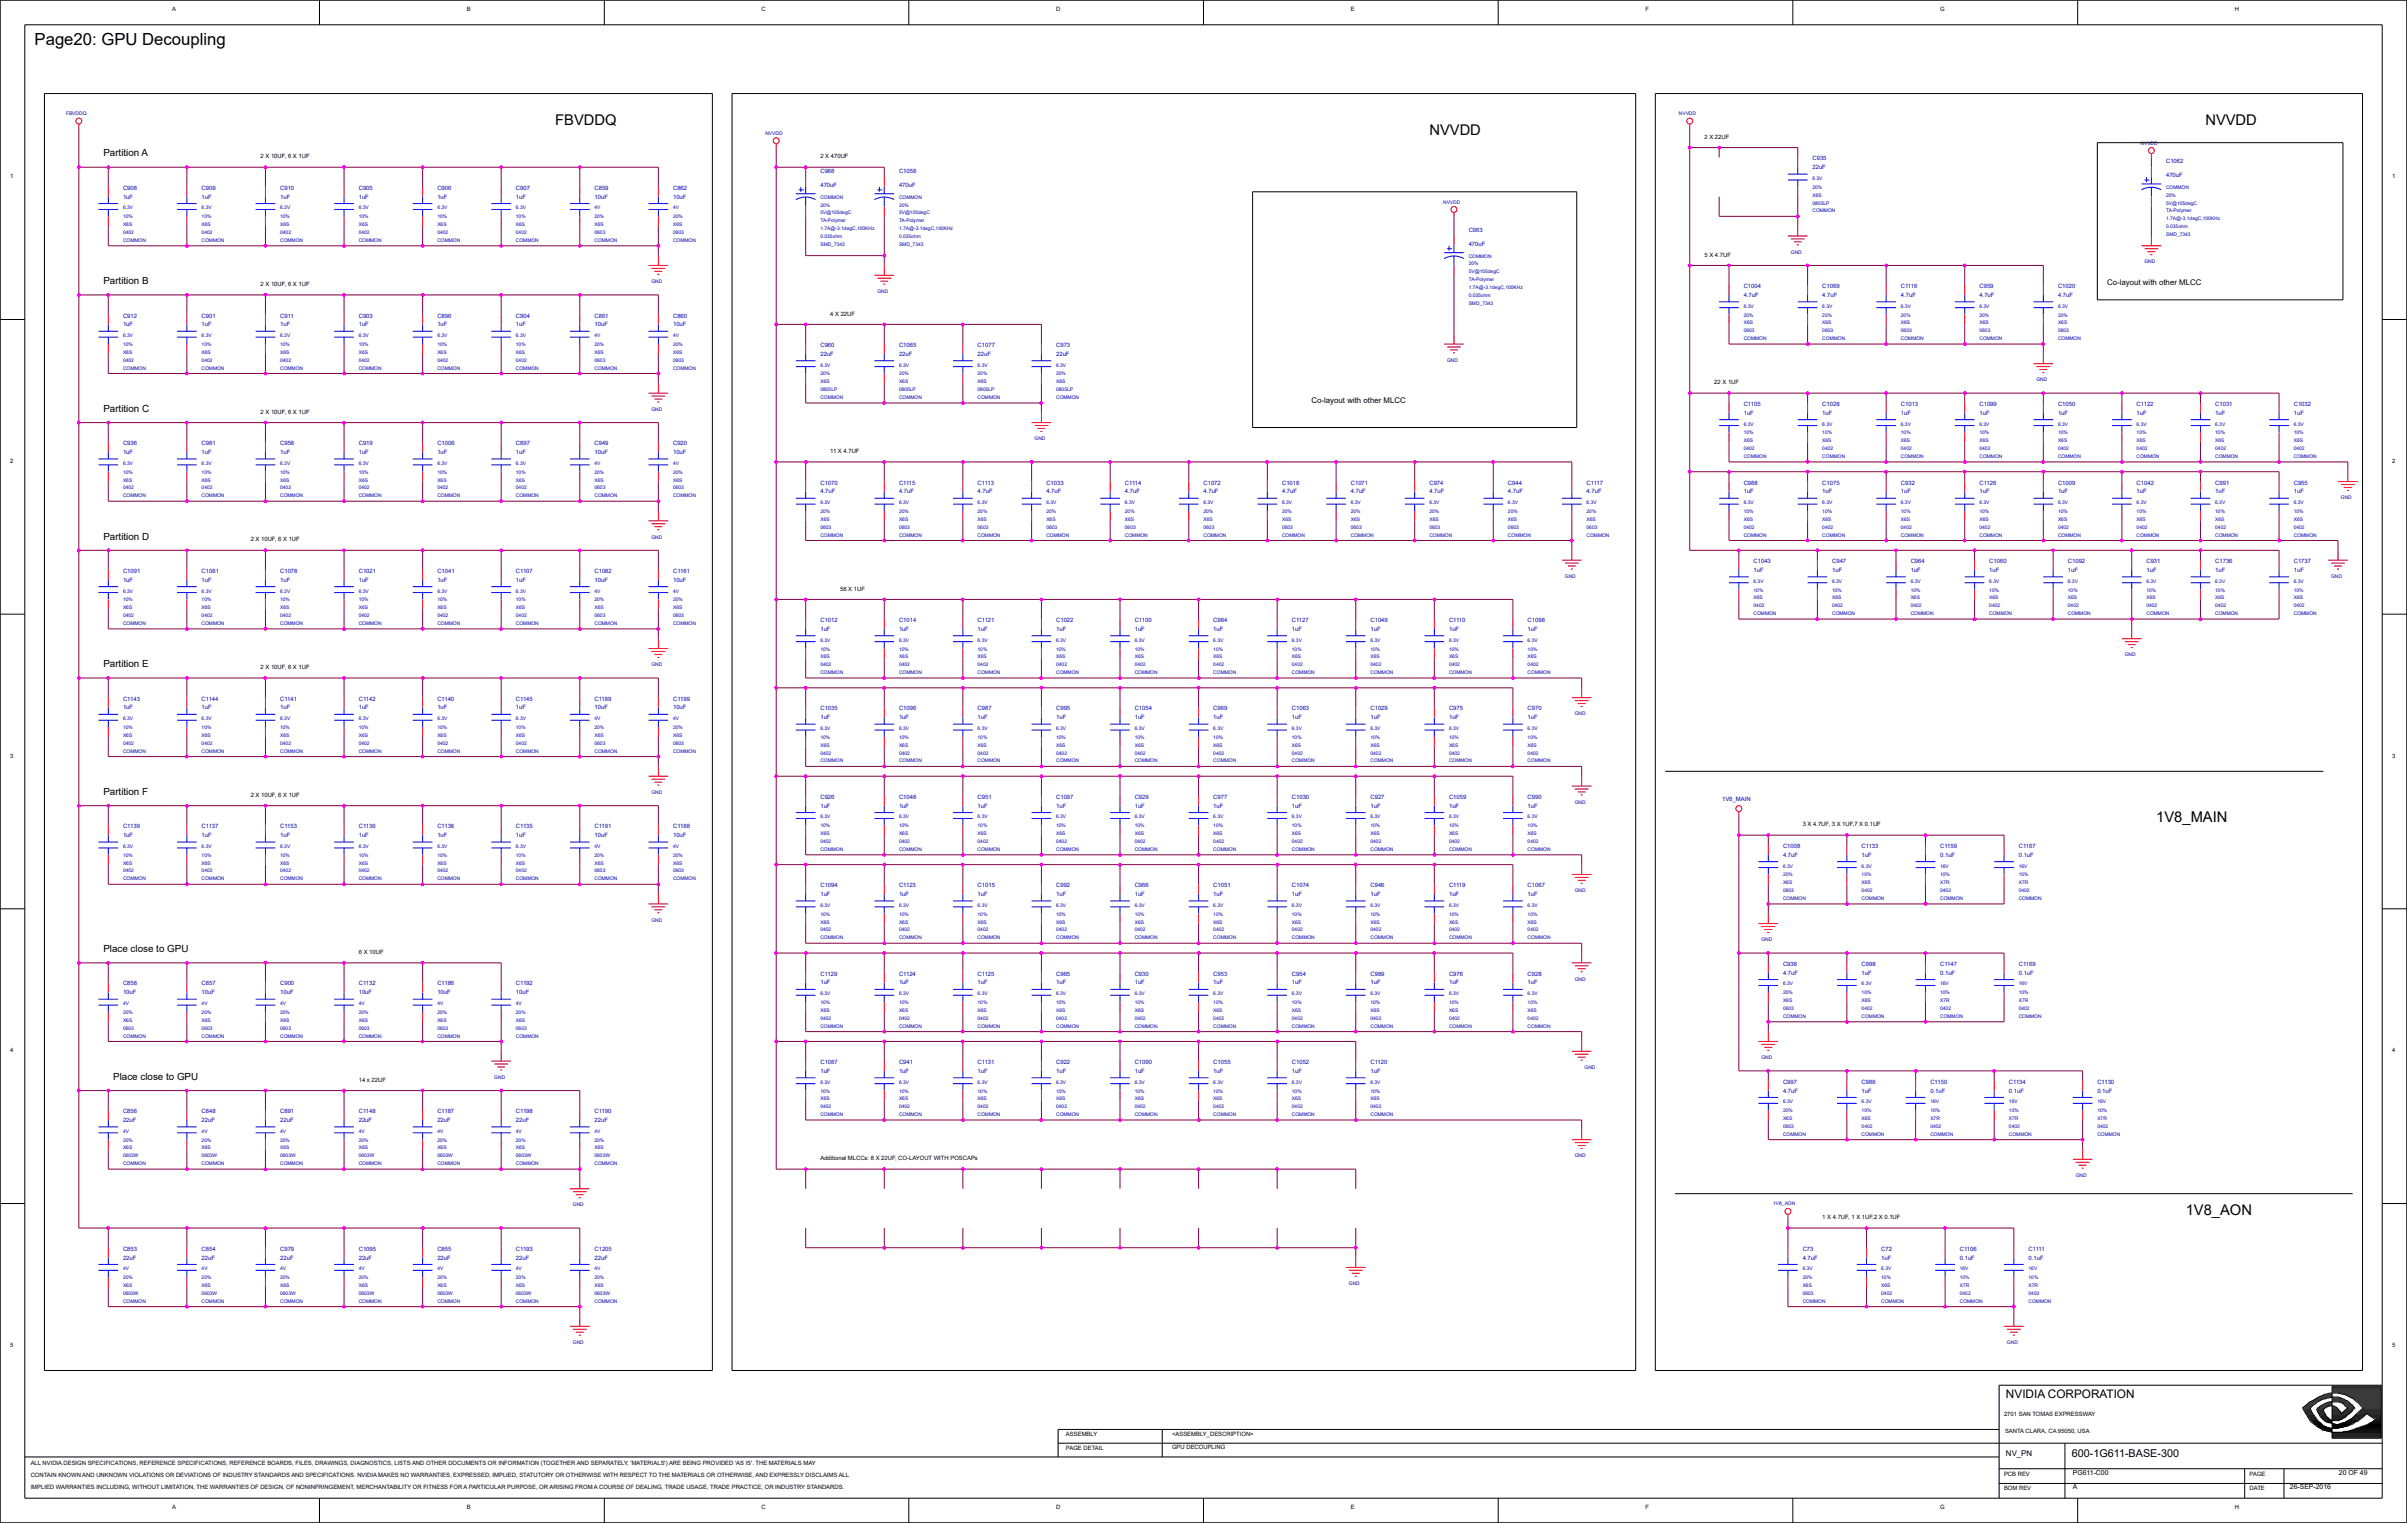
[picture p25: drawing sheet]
<svg xmlns="http://www.w3.org/2000/svg" width="271mm" height="172mm" viewBox="0 0 271 172" stroke-linecap="round" stroke-linejoin="round" font-family="sans-serif">
<defs><g id="words">
<text font-size="1.9" x="3.9" y="5.1">Page20: GPU Decoupling</text>
<g font-size="1.7">
<text x="62.6" y="14.1">FBVDDQ</text>
<text x="161.1" y="15.2">NVVDD</text>
<text x="248.6" y="14.1">NVVDD</text>
<text x="243.1" y="92.7">1V8_MAIN</text>
<text x="246.4" y="137">1V8_AON</text>
</g>
<text font-size="1.3" x="226.1" y="157.6">NVIDIA CORPORATION</text>
<text font-size="1.2" x="233.6" y="164.2">600-1G611-BASE-300</text>
<g font-size="1.1">
<text x="11.7" y="17.6">Partition A</text>
<text x="11.7" y="32">Partition B</text>
<text x="11.7" y="46.4">Partition C</text>
<text x="11.7" y="60.8">Partition D</text>
<text x="11.7" y="75.2">Partition E</text>
<text x="11.7" y="89.6">Partition F</text>
<text x="11.7" y="107.3">Place close to GPU</text>
<text x="12.8" y="121.7">Place close to GPU</text>
</g>
<g font-size=".9">
<text x="237.5" y="32.1">Co-layout with other MLCC</text>
<text x="147.9" y="45.4">Co-layout with other MLCC</text>
<text x="226.1" y="164.1">NV_PN</text>
</g>
<g font-size=".8">
<text x="233.7" y="167.9">A</text>
<text x="233.7" y="166.2">PG611-C00</text>
<text x="258.1" y="167.9">26-SEP-2016</text>
<text x="263.7" y="166.2">20 OF 49</text>
</g>
<g font-size=".7">
<text x="19.4" y="1.2">A</text>
<text x="52.6" y="1.2">B</text>
<text x="85.8" y="1.2">C</text>
<text x="119.1" y="1.2">D</text>
<text x="152.3" y="1.2">E</text>
<text x="185.5" y="1.2">F</text>
<text x="218.7" y="1.2">G</text>
<text x="251.9" y="1.2">H</text>
<text x="29.4" y="17.9">2 X 10UF, 6 X 1UF</text>
<text x="92.5" y="17.9">2 X 470UF</text>
<text x="192.1" y="15.6">2 X 22UF</text>
<text x="1.1" y="20.1">1</text>
<text x="269.7" y="20.1">1</text>
<text x="192.1" y="28.9">5 X 4.7UF</text>
<text x="29.4" y="32.2">2 X 10UF, 6 X 1UF</text>
<text x="93.6" y="35.6">4 X 22UF</text>
<text x="29.4" y="46.6">2 X 10UF, 6 X 1UF</text>
<text x="193.2" y="43.3">22 X 1UF</text>
<text x="1.1" y="52.2">2</text>
<text x="93.6" y="51.1">11 X 4.7UF</text>
<text x="269.7" y="52.2">2</text>
<text x="28.3" y="61">2 X 10UF, 6 X 1UF</text>
<text x="94.7" y="66.6">58 X 1UF</text>
<text x="29.4" y="75.4">2 X 10UF, 6 X 1UF</text>
<text x="1.1" y="85.4">3</text>
<text x="28.3" y="89.8">2 X 10UF, 6 X 1UF</text>
<text x="269.7" y="85.4">3</text>
<text x="203.2" y="93.2">3 X 4.7UF, 3 X 1UF,7 X 0.1UF</text>
<text x="40.4" y="107.5">6 X 10UF</text>
<text x="1.1" y="118.6">4</text>
<text x="269.7" y="118.6">4</text>
<text x="40.4" y="121.9">14 x 22UF</text>
<text x="92.5" y="130.8">Additional MLCCs: 8 X 22UF, CO-LAYOUT WITH POSCAPs</text>
<text x="205.4" y="137.4">1 X 4.7UF, 1 X 1UF,2 X 0.1UF</text>
<text x="1.1" y="151.8">5</text>
<text x="269.7" y="151.8">5</text>
<text x="120.2" y="161.9">ASSEMBLY</text>
<text x="132.1" y="161.9">&lt;ASSEMBLY_DESCRIPTION&gt;</text>
<text x="225.9" y="159.6">2701 SAN TOMAS EXPRESSWAY</text>
<text x="226" y="161.6">SANTA CLARA, CA 95050, USA</text>
<text x="3.5" y="165.1">ALL NVIDIA DESIGN SPECIFICATIONS, REFERENCE SPECIFICATIONS, REFERENCE BOARDS, FILES, DRAWINGS, DIAGNOSTICS, LISTS AND OTHER DOCUMENTS OR INFORMATION (TOGETHER AND SEPARATELY, 'MATERIALS') ARE BEING PROVIDED 'AS IS'. THE MATERIALS MAY</text>
<text x="3.5" y="167.9">IMPLIED WARRANTIES INCLUDING, WITHOUT LIMITATION, THE WARRANTIES OF DESIGN, OF NONINFRINGEMENT, MERCHANTABILITY OR FITNESS FOR A PARTICULAR PURPOSE, OR ARISING FROM A COURSE OF DEALING, TRADE USAGE, TRADE PRACTICE, OR INDUSTRY STANDARDS.</text>
<text x="3.5" y="166.5">CONTAIN KNOWN AND UNKNOWN VIOLATIONS OR DEVIATIONS OF INDUSTRY STANDARDS AND SPECIFICATIONS. NVIDIA MAKES NO WARRANTIES, EXPRESSED, IMPLIED, STATUTORY OR OTHERWISE WITH RESPECT TO THE MATERIALS OR OTHERWISE, AND EXPRESSLY DISCLAIMS ALL</text>
<text x="120.2" y="163.5">PAGE DETAIL</text>
<text x="132.1" y="163.4">GPU DECOUPLING</text>
<text x="225.9" y="166.3">PCB REV</text>
<text x="253.6" y="166.3">PAGE</text>
<text x="19.4" y="170.1">A</text>
<text x="52.6" y="170.1">B</text>
<text x="85.8" y="170.1">C</text>
<text x="119.1" y="170.1">D</text>
<text x="152.3" y="170.1">E</text>
<text x="185.5" y="170.1">F</text>
<text x="218.7" y="170.1">G</text>
<text x="225.9" y="168">BOM REV</text>
<text x="251.9" y="170.1">H</text>
<text x="253.6" y="168">DATE</text>
</g>
<g font-size=".7" fill="#0000a0">
<text x="13.9" y="21.4">C908</text>
<text x="13.9" y="22.4">1uF</text>
<text x="22.7" y="21.4">C909</text>
<text x="22.7" y="22.4">1uF</text>
<text x="31.6" y="21.4">C910</text>
<text x="31.6" y="22.4">1uF</text>
<text x="40.4" y="21.4">C905</text>
<text x="40.4" y="22.4">1uF</text>
<text x="49.3" y="21.4">C906</text>
<text x="49.3" y="22.4">1uF</text>
<text x="58.2" y="21.4">C907</text>
<text x="58.2" y="22.4">1uF</text>
<text x="67" y="21.4">C859</text>
<text x="67" y="22.4">10uF</text>
<text x="75.9" y="21.4">C862</text>
<text x="75.9" y="22.4">10uF</text>
<text x="92.5" y="19.5">C968</text>
<text x="92.5" y="21.1">470uF</text>
<text x="101.3" y="19.5">C1058</text>
<text x="101.3" y="21.1">470uF</text>
<text x="204.3" y="18.1">C935</text>
<text x="204.3" y="19.1">22uF</text>
<text x="244.2" y="18.4">C1062</text>
<text x="244.2" y="20">470uF</text>
<text x="165.6" y="26.2">C963</text>
<text x="165.6" y="27.7">470uF</text>
<text x="13.9" y="35.8">C912</text>
<text x="22.7" y="35.8">C901</text>
<text x="31.6" y="35.8">C911</text>
<text x="40.4" y="35.8">C903</text>
<text x="49.3" y="35.8">C896</text>
<text x="58.2" y="35.8">C904</text>
<text x="67" y="35.8">C861</text>
<text x="75.9" y="35.8">C860</text>
<text x="196.6" y="32.5">C1004</text>
<text x="196.6" y="33.5">4.7uF</text>
<text x="205.4" y="32.5">C1069</text>
<text x="205.4" y="33.5">4.7uF</text>
<text x="214.3" y="32.5">C1116</text>
<text x="214.3" y="33.5">4.7uF</text>
<text x="223.1" y="32.5">C959</text>
<text x="223.1" y="33.5">4.7uF</text>
<text x="232" y="32.5">C1020</text>
<text x="232" y="33.5">4.7uF</text>
<text x="13.9" y="36.8">1uF</text>
<text x="22.7" y="36.8">1uF</text>
<text x="31.6" y="36.8">1uF</text>
<text x="40.4" y="36.8">1uF</text>
<text x="49.3" y="36.8">1uF</text>
<text x="58.2" y="36.8">1uF</text>
<text x="67" y="36.8">10uF</text>
<text x="75.9" y="36.8">10uF</text>
<text x="92.5" y="39.1">C960</text>
<text x="92.5" y="40.1">22uF</text>
<text x="101.3" y="39.1">C1065</text>
<text x="101.3" y="40.1">22uF</text>
<text x="110.2" y="39.1">C1077</text>
<text x="110.2" y="40.1">22uF</text>
<text x="119.1" y="39.1">C973</text>
<text x="119.1" y="40.1">22uF</text>
<text x="196.6" y="45.8">C1105</text>
<text x="196.6" y="46.8">1uF</text>
<text x="205.4" y="45.8">C1028</text>
<text x="205.4" y="46.8">1uF</text>
<text x="214.3" y="45.8">C1013</text>
<text x="214.3" y="46.8">1uF</text>
<text x="223.1" y="45.8">C1099</text>
<text x="223.1" y="46.8">1uF</text>
<text x="232" y="45.8">C1050</text>
<text x="232" y="46.8">1uF</text>
<text x="240.9" y="45.8">C1122</text>
<text x="240.9" y="46.8">1uF</text>
<text x="249.7" y="45.8">C1031</text>
<text x="249.7" y="46.8">1uF</text>
<text x="258.6" y="45.8">C1032</text>
<text x="258.6" y="46.8">1uF</text>
<text x="13.9" y="50.2">C936</text>
<text x="13.9" y="51.2">1uF</text>
<text x="22.7" y="50.2">C981</text>
<text x="22.7" y="51.2">1uF</text>
<text x="31.6" y="50.2">C958</text>
<text x="31.6" y="51.2">1uF</text>
<text x="40.4" y="50.2">C919</text>
<text x="40.4" y="51.2">1uF</text>
<text x="49.3" y="50.2">C1006</text>
<text x="49.3" y="51.2">1uF</text>
<text x="58.2" y="50.2">C897</text>
<text x="58.2" y="51.2">1uF</text>
<text x="67" y="50.2">C949</text>
<text x="67" y="51.2">10uF</text>
<text x="75.9" y="50.2">C920</text>
<text x="75.9" y="51.2">10uF</text>
<text x="92.5" y="54.6">C1070</text>
<text x="92.5" y="55.6">4.7uF</text>
<text x="101.3" y="54.6">C1115</text>
<text x="101.3" y="55.6">4.7uF</text>
<text x="110.2" y="54.6">C1113</text>
<text x="110.2" y="55.6">4.7uF</text>
<text x="118" y="54.6">C1033</text>
<text x="118" y="55.6">4.7uF</text>
<text x="126.8" y="54.6">C1114</text>
<text x="126.8" y="55.6">4.7uF</text>
<text x="135.7" y="54.6">C1072</text>
<text x="135.7" y="55.6">4.7uF</text>
<text x="144.5" y="54.6">C1018</text>
<text x="144.5" y="55.6">4.7uF</text>
<text x="152.3" y="54.6">C1071</text>
<text x="152.3" y="55.6">4.7uF</text>
<text x="161.1" y="54.6">C974</text>
<text x="161.1" y="55.6">4.7uF</text>
<text x="170" y="54.6">C944</text>
<text x="170" y="55.6">4.7uF</text>
<text x="178.9" y="54.6">C1117</text>
<text x="178.9" y="55.6">4.7uF</text>
<text x="196.6" y="54.6">C988</text>
<text x="196.6" y="55.6">1uF</text>
<text x="205.4" y="54.6">C1075</text>
<text x="205.4" y="55.6">1uF</text>
<text x="214.3" y="54.6">C932</text>
<text x="214.3" y="55.6">1uF</text>
<text x="223.1" y="54.6">C1126</text>
<text x="223.1" y="55.6">1uF</text>
<text x="232" y="54.6">C1009</text>
<text x="232" y="55.6">1uF</text>
<text x="240.9" y="54.6">C1042</text>
<text x="240.9" y="55.6">1uF</text>
<text x="249.7" y="54.6">C991</text>
<text x="249.7" y="55.6">1uF</text>
<text x="258.6" y="54.6">C955</text>
<text x="258.6" y="55.6">1uF</text>
<text x="13.9" y="64.6">C1091</text>
<text x="13.9" y="65.6">1uF</text>
<text x="22.7" y="64.6">C1061</text>
<text x="22.7" y="65.6">1uF</text>
<text x="31.6" y="64.6">C1078</text>
<text x="31.6" y="65.6">1uF</text>
<text x="40.4" y="64.6">C1021</text>
<text x="40.4" y="65.6">1uF</text>
<text x="49.3" y="64.6">C1041</text>
<text x="49.3" y="65.6">1uF</text>
<text x="58.2" y="64.6">C1107</text>
<text x="58.2" y="65.6">1uF</text>
<text x="67" y="64.6">C1082</text>
<text x="67" y="65.6">10uF</text>
<text x="75.9" y="64.6">C1161</text>
<text x="75.9" y="65.6">10uF</text>
<text x="197.7" y="63.5">C1043</text>
<text x="197.7" y="64.5">1uF</text>
<text x="206.5" y="63.5">C947</text>
<text x="206.5" y="64.5">1uF</text>
<text x="215.4" y="63.5">C964</text>
<text x="215.4" y="64.5">1uF</text>
<text x="224.3" y="63.5">C1060</text>
<text x="224.3" y="64.5">1uF</text>
<text x="233.1" y="63.5">C1092</text>
<text x="233.1" y="64.5">1uF</text>
<text x="242" y="63.5">C931</text>
<text x="242" y="64.5">1uF</text>
<text x="249.7" y="63.5">C1736</text>
<text x="249.7" y="64.5">1uF</text>
<text x="258.6" y="63.5">C1737</text>
<text x="258.6" y="64.5">1uF</text>
<text x="92.5" y="70.1">C1012</text>
<text x="92.5" y="71.1">1uF</text>
<text x="101.3" y="70.1">C1014</text>
<text x="101.3" y="71.1">1uF</text>
<text x="110.2" y="70.1">C1121</text>
<text x="110.2" y="71.1">1uF</text>
<text x="119.1" y="70.1">C1022</text>
<text x="119.1" y="71.1">1uF</text>
<text x="127.9" y="70.1">C1100</text>
<text x="127.9" y="71.1">1uF</text>
<text x="136.8" y="70.1">C984</text>
<text x="136.8" y="71.1">1uF</text>
<text x="145.6" y="70.1">C1127</text>
<text x="145.6" y="71.1">1uF</text>
<text x="154.5" y="70.1">C1049</text>
<text x="154.5" y="71.1">1uF</text>
<text x="163.4" y="70.1">C1110</text>
<text x="163.4" y="71.1">1uF</text>
<text x="172.2" y="70.1">C1098</text>
<text x="172.2" y="71.1">1uF</text>
<text x="13.9" y="79">C1143</text>
<text x="13.9" y="80">1uF</text>
<text x="22.7" y="79">C1144</text>
<text x="22.7" y="80">1uF</text>
<text x="31.6" y="79">C1141</text>
<text x="31.6" y="80">1uF</text>
<text x="40.4" y="79">C1142</text>
<text x="40.4" y="80">1uF</text>
<text x="49.3" y="79">C1140</text>
<text x="49.3" y="80">1uF</text>
<text x="58.2" y="79">C1145</text>
<text x="58.2" y="80">1uF</text>
<text x="67" y="79">C1189</text>
<text x="67" y="80">10uF</text>
<text x="75.9" y="79">C1199</text>
<text x="75.9" y="80">10uF</text>
<text x="92.5" y="80.1">C1035</text>
<text x="92.5" y="81.1">1uF</text>
<text x="101.3" y="80.1">C1096</text>
<text x="101.3" y="81.1">1uF</text>
<text x="110.2" y="80.1">C987</text>
<text x="110.2" y="81.1">1uF</text>
<text x="119.1" y="80.1">C995</text>
<text x="119.1" y="81.1">1uF</text>
<text x="127.9" y="80.1">C1054</text>
<text x="127.9" y="81.1">1uF</text>
<text x="136.8" y="80.1">C969</text>
<text x="136.8" y="81.1">1uF</text>
<text x="145.6" y="80.1">C1063</text>
<text x="145.6" y="81.1">1uF</text>
<text x="154.5" y="80.1">C1029</text>
<text x="154.5" y="81.1">1uF</text>
<text x="163.4" y="80.1">C975</text>
<text x="163.4" y="81.1">1uF</text>
<text x="172.2" y="80.1">C970</text>
<text x="172.2" y="81.1">1uF</text>
<text x="13.9" y="93.4">C1139</text>
<text x="13.9" y="94.4">1uF</text>
<text x="22.7" y="93.4">C1137</text>
<text x="22.7" y="94.4">1uF</text>
<text x="31.6" y="93.4">C1153</text>
<text x="31.6" y="94.4">1uF</text>
<text x="40.4" y="93.4">C1136</text>
<text x="40.4" y="94.4">1uF</text>
<text x="49.3" y="93.4">C1138</text>
<text x="49.3" y="94.4">1uF</text>
<text x="58.2" y="93.4">C1135</text>
<text x="58.2" y="94.4">1uF</text>
<text x="67" y="93.4">C1191</text>
<text x="67" y="94.4">10uF</text>
<text x="75.9" y="93.4">C1188</text>
<text x="75.9" y="94.4">10uF</text>
<text x="92.5" y="90.1">C926</text>
<text x="92.5" y="91">1uF</text>
<text x="101.3" y="90.1">C1048</text>
<text x="101.3" y="91">1uF</text>
<text x="110.2" y="90.1">C951</text>
<text x="110.2" y="91">1uF</text>
<text x="119.1" y="90.1">C1097</text>
<text x="119.1" y="91">1uF</text>
<text x="127.9" y="90.1">C929</text>
<text x="127.9" y="91">1uF</text>
<text x="136.8" y="90.1">C977</text>
<text x="136.8" y="91">1uF</text>
<text x="145.6" y="90.1">C1030</text>
<text x="145.6" y="91">1uF</text>
<text x="154.5" y="90.1">C927</text>
<text x="154.5" y="91">1uF</text>
<text x="163.4" y="90.1">C1059</text>
<text x="163.4" y="91">1uF</text>
<text x="172.2" y="90.1">C990</text>
<text x="172.2" y="91">1uF</text>
<text x="194.1" y="90.3">1V8_MAIN</text>
<text x="201" y="95.6">C1008</text>
<text x="209.9" y="95.6">C1133</text>
<text x="218.7" y="95.6">C1159</text>
<text x="227.6" y="95.6">C1167</text>
<text x="92.5" y="100">C1094</text>
<text x="92.5" y="101">1uF</text>
<text x="101.3" y="100">C1123</text>
<text x="101.3" y="101">1uF</text>
<text x="110.2" y="100">C1015</text>
<text x="110.2" y="101">1uF</text>
<text x="119.1" y="100">C992</text>
<text x="119.1" y="101">1uF</text>
<text x="127.9" y="100">C966</text>
<text x="127.9" y="101">1uF</text>
<text x="136.8" y="100">C1051</text>
<text x="136.8" y="101">1uF</text>
<text x="145.6" y="100">C1074</text>
<text x="145.6" y="101">1uF</text>
<text x="154.5" y="100">C946</text>
<text x="154.5" y="101">1uF</text>
<text x="163.4" y="100">C1119</text>
<text x="163.4" y="101">1uF</text>
<text x="172.2" y="100">C1067</text>
<text x="172.2" y="101">1uF</text>
<text x="201" y="96.6">4.7uF</text>
<text x="209.9" y="96.6">1uF</text>
<text x="218.7" y="96.6">0.1uF</text>
<text x="227.6" y="96.6">0.1uF</text>
<text x="13.9" y="111.1">C858</text>
<text x="13.9" y="112.1">10uF</text>
<text x="22.7" y="111.1">C857</text>
<text x="22.7" y="112.1">10uF</text>
<text x="31.6" y="111.1">C900</text>
<text x="31.6" y="112.1">10uF</text>
<text x="40.4" y="111.1">C1132</text>
<text x="40.4" y="112.1">10uF</text>
<text x="49.3" y="111.1">C1186</text>
<text x="49.3" y="112.1">10uF</text>
<text x="58.2" y="111.1">C1192</text>
<text x="58.2" y="112.1">10uF</text>
<text x="92.5" y="110">C1129</text>
<text x="92.5" y="111">1uF</text>
<text x="101.3" y="110">C1124</text>
<text x="101.3" y="111">1uF</text>
<text x="110.2" y="110">C1125</text>
<text x="110.2" y="111">1uF</text>
<text x="119.1" y="110">C965</text>
<text x="119.1" y="111">1uF</text>
<text x="127.9" y="110">C930</text>
<text x="127.9" y="111">1uF</text>
<text x="136.8" y="110">C953</text>
<text x="136.8" y="111">1uF</text>
<text x="145.6" y="110">C954</text>
<text x="145.6" y="111">1uF</text>
<text x="154.5" y="110">C989</text>
<text x="154.5" y="111">1uF</text>
<text x="163.4" y="110">C976</text>
<text x="163.4" y="111">1uF</text>
<text x="172.2" y="110">C928</text>
<text x="172.2" y="111">1uF</text>
<text x="201" y="108.9">C938</text>
<text x="201" y="109.9">4.7uF</text>
<text x="209.9" y="108.9">C998</text>
<text x="209.9" y="109.9">1uF</text>
<text x="218.7" y="108.9">C1147</text>
<text x="218.7" y="109.9">0.1uF</text>
<text x="227.6" y="108.9">C1169</text>
<text x="227.6" y="109.9">0.1uF</text>
<text x="92.5" y="119.9">C1087</text>
<text x="101.3" y="119.9">C941</text>
<text x="110.2" y="119.9">C1131</text>
<text x="119.1" y="119.9">C922</text>
<text x="127.9" y="119.9">C1090</text>
<text x="136.8" y="119.9">C1055</text>
<text x="145.6" y="119.9">C1052</text>
<text x="154.5" y="119.9">C1120</text>
<text x="13.9" y="125.5">C856</text>
<text x="22.7" y="125.5">C848</text>
<text x="31.6" y="125.5">C891</text>
<text x="40.4" y="125.5">C1148</text>
<text x="49.3" y="125.5">C1187</text>
<text x="58.2" y="125.5">C1198</text>
<text x="67" y="125.5">C1190</text>
<text x="92.5" y="120.9">1uF</text>
<text x="101.3" y="120.9">1uF</text>
<text x="110.2" y="120.9">1uF</text>
<text x="119.1" y="120.9">1uF</text>
<text x="127.9" y="120.9">1uF</text>
<text x="136.8" y="120.9">1uF</text>
<text x="145.6" y="120.9">1uF</text>
<text x="154.5" y="120.9">1uF</text>
<text x="201" y="122.2">C997</text>
<text x="201" y="123.2">4.7uF</text>
<text x="209.9" y="122.2">C986</text>
<text x="209.9" y="123.2">1uF</text>
<text x="217.6" y="122.2">C1150</text>
<text x="217.6" y="123.2">0.1uF</text>
<text x="226.5" y="122.2">C1134</text>
<text x="226.5" y="123.2">0.1uF</text>
<text x="236.4" y="122.2">C1130</text>
<text x="236.4" y="123.2">0.1uF</text>
<text x="13.9" y="126.5">22uF</text>
<text x="22.7" y="126.5">22uF</text>
<text x="31.6" y="126.5">22uF</text>
<text x="40.4" y="126.5">22uF</text>
<text x="49.3" y="126.5">22uF</text>
<text x="58.2" y="126.5">22uF</text>
<text x="67" y="126.5">22uF</text>
<text x="13.9" y="141">C853</text>
<text x="13.9" y="142">22uF</text>
<text x="22.7" y="141">C854</text>
<text x="22.7" y="142">22uF</text>
<text x="31.6" y="141">C979</text>
<text x="31.6" y="142">22uF</text>
<text x="40.4" y="141">C1095</text>
<text x="40.4" y="142">22uF</text>
<text x="49.3" y="141">C855</text>
<text x="49.3" y="142">22uF</text>
<text x="58.2" y="141">C1193</text>
<text x="58.2" y="142">22uF</text>
<text x="67" y="141">C1205</text>
<text x="67" y="142">22uF</text>
<text x="203.2" y="141">C73</text>
<text x="203.2" y="142">4.7uF</text>
<text x="212.1" y="141">C72</text>
<text x="212.1" y="142">1uF</text>
<text x="220.9" y="141">C1106</text>
<text x="220.9" y="142">0.1uF</text>
<text x="228.7" y="141">C1111</text>
<text x="228.7" y="142">0.1uF</text>
</g>
<g font-size=".6" fill="#0000a0">
<text x="7.4" y="13">FBVDDQ</text>
<text x="86.3" y="15.2">NVVDD</text>
<text x="189.3" y="13">NVVDD</text>
<text x="241.3" y="16.3">NVVDD</text>
<text x="13.9" y="23.6">6.3V</text>
<text x="22.7" y="23.6">6.3V</text>
<text x="31.6" y="23.6">6.3V</text>
<text x="40.4" y="23.6">6.3V</text>
<text x="49.3" y="23.6">6.3V</text>
<text x="58.2" y="23.6">6.3V</text>
<text x="67" y="23.6">4V</text>
<text x="75.9" y="23.6">4V</text>
<text x="92.5" y="23.3">20%</text>
<text x="92.5" y="22.4">COMMON</text>
<text x="101.3" y="23.3">20%</text>
<text x="101.3" y="22.4">COMMON</text>
<text x="162.7" y="22.9">NVVDD</text>
<text x="204.3" y="20.3">6.3V</text>
<text x="204.3" y="21.3">20%</text>
<text x="204.3" y="22.2">X6S</text>
<text x="204.3" y="23.1">0805LP</text>
<text x="204.3" y="23.9">COMMON</text>
<text x="244.2" y="21.3">COMMON</text>
<text x="244.2" y="22.2">20%</text>
<text x="244.2" y="23.9">TA-Polymer</text>
<text x="244.2" y="23.1">5V@105degC</text>
<text x="13.9" y="26.4">0402</text>
<text x="13.9" y="25.5">X6S</text>
<text x="13.9" y="24.6">10%</text>
<text x="13.9" y="27.3">COMMON</text>
<text x="22.7" y="26.4">0402</text>
<text x="22.7" y="25.5">X6S</text>
<text x="22.7" y="24.6">10%</text>
<text x="22.7" y="27.3">COMMON</text>
<text x="31.6" y="26.4">0402</text>
<text x="31.6" y="25.5">X6S</text>
<text x="31.6" y="24.6">10%</text>
<text x="31.6" y="27.3">COMMON</text>
<text x="40.4" y="26.4">0402</text>
<text x="40.4" y="25.5">X6S</text>
<text x="40.4" y="24.6">10%</text>
<text x="40.4" y="27.3">COMMON</text>
<text x="49.3" y="26.4">0402</text>
<text x="49.3" y="25.5">X6S</text>
<text x="49.3" y="24.6">10%</text>
<text x="49.3" y="27.3">COMMON</text>
<text x="58.2" y="24.6">10%</text>
<text x="58.2" y="26.4">0402</text>
<text x="58.2" y="25.5">X6S</text>
<text x="58.2" y="27.3">COMMON</text>
<text x="67" y="25.5">X6S</text>
<text x="67" y="26.4">0603</text>
<text x="67" y="24.6">20%</text>
<text x="67" y="27.3">COMMON</text>
<text x="75.9" y="25.5">X6S</text>
<text x="75.9" y="26.4">0603</text>
<text x="75.9" y="24.6">20%</text>
<text x="75.9" y="27.3">COMMON</text>
<text x="92.5" y="25.9">1.7A@-3.1degC,100KHz</text>
<text x="92.5" y="25.1">TA-Polymer</text>
<text x="92.5" y="27.7">SMD_7343</text>
<text x="92.5" y="26.8">0.035ohm</text>
<text x="92.5" y="24.2">5V@105degC</text>
<text x="101.3" y="27.7">SMD_7343</text>
<text x="101.3" y="26.8">0.035ohm</text>
<text x="101.3" y="25.1">TA-Polymer</text>
<text x="101.3" y="25.9">1.7A@-3.1degC,100KHz</text>
<text x="101.3" y="24.2">5V@105degC</text>
<text x="165.6" y="29">COMMON</text>
<text x="165.6" y="29.9">20%</text>
<text x="201.9" y="28.6">GND</text>
<text x="241.7" y="29.7">GND</text>
<text x="244.2" y="26.6">SMD_7343</text>
<text x="244.2" y="24.8">1.7A@-3.1degC,100KHz</text>
<text x="244.2" y="25.7">0.035ohm</text>
<text x="73.4" y="31.9">GND</text>
<text x="98.9" y="33">GND</text>
<text x="165.6" y="33.5">0.035ohm</text>
<text x="165.6" y="32.6">1.7A@-3.1degC,100KHz</text>
<text x="165.6" y="34.4">SMD_7343</text>
<text x="165.6" y="31.7">TA-Polymer</text>
<text x="165.6" y="30.8">5V@105degC</text>
<text x="196.6" y="34.7">6.3V</text>
<text x="196.6" y="35.7">20%</text>
<text x="205.4" y="35.7">20%</text>
<text x="205.4" y="34.7">6.3V</text>
<text x="214.3" y="35.7">20%</text>
<text x="214.3" y="34.7">6.3V</text>
<text x="223.1" y="34.7">6.3V</text>
<text x="223.1" y="35.7">20%</text>
<text x="232" y="34.7">6.3V</text>
<text x="232" y="35.7">20%</text>
<text x="13.9" y="38">6.3V</text>
<text x="13.9" y="39">10%</text>
<text x="13.9" y="39.9">X6S</text>
<text x="13.9" y="40.8">0402</text>
<text x="13.9" y="41.7">COMMON</text>
<text x="22.7" y="39.9">X6S</text>
<text x="22.7" y="40.8">0402</text>
<text x="22.7" y="41.7">COMMON</text>
<text x="22.7" y="38">6.3V</text>
<text x="22.7" y="39">10%</text>
<text x="31.6" y="38">6.3V</text>
<text x="31.6" y="39">10%</text>
<text x="31.6" y="39.9">X6S</text>
<text x="31.6" y="40.8">0402</text>
<text x="31.6" y="41.7">COMMON</text>
<text x="40.4" y="39.9">X6S</text>
<text x="40.4" y="39">10%</text>
<text x="40.4" y="40.8">0402</text>
<text x="40.4" y="41.7">COMMON</text>
<text x="40.4" y="38">6.3V</text>
<text x="49.3" y="38">6.3V</text>
<text x="49.3" y="39.9">X6S</text>
<text x="49.3" y="39">10%</text>
<text x="49.3" y="40.8">0402</text>
<text x="49.3" y="41.7">COMMON</text>
<text x="58.2" y="39.9">X6S</text>
<text x="58.2" y="39">10%</text>
<text x="58.2" y="38">6.3V</text>
<text x="58.2" y="40.8">0402</text>
<text x="58.2" y="41.7">COMMON</text>
<text x="67" y="39.9">X6S</text>
<text x="67" y="39">20%</text>
<text x="67" y="38">4V</text>
<text x="67" y="40.8">0603</text>
<text x="67" y="41.7">COMMON</text>
<text x="75.9" y="38">4V</text>
<text x="75.9" y="39">20%</text>
<text x="75.9" y="39.9">X6S</text>
<text x="75.9" y="40.8">0603</text>
<text x="75.9" y="41.7">COMMON</text>
<text x="92.5" y="41.3">6.3V</text>
<text x="101.3" y="41.3">6.3V</text>
<text x="110.2" y="41.3">6.3V</text>
<text x="119.1" y="41.3">6.3V</text>
<text x="163.1" y="40.8">GND</text>
<text x="196.6" y="36.6">X6S</text>
<text x="196.6" y="38.3">COMMON</text>
<text x="196.6" y="37.5">0603</text>
<text x="205.4" y="36.6">X6S</text>
<text x="205.4" y="37.5">0603</text>
<text x="205.4" y="38.3">COMMON</text>
<text x="214.3" y="36.6">X6S</text>
<text x="214.3" y="37.5">0603</text>
<text x="214.3" y="38.3">COMMON</text>
<text x="223.1" y="37.5">0603</text>
<text x="223.1" y="36.6">X6S</text>
<text x="223.1" y="38.3">COMMON</text>
<text x="232" y="36.6">X6S</text>
<text x="232" y="37.5">0603</text>
<text x="232" y="38.3">COMMON</text>
<text x="73.4" y="46.3">GND</text>
<text x="92.5" y="44.1">0805LP</text>
<text x="92.5" y="45">COMMON</text>
<text x="92.5" y="42.3">20%</text>
<text x="92.5" y="43.2">X6S</text>
<text x="101.3" y="44.1">0805LP</text>
<text x="101.3" y="45">COMMON</text>
<text x="101.3" y="42.3">20%</text>
<text x="101.3" y="43.2">X6S</text>
<text x="110.2" y="44.1">0805LP</text>
<text x="110.2" y="45">COMMON</text>
<text x="110.2" y="42.3">20%</text>
<text x="110.2" y="43.2">X6S</text>
<text x="119.1" y="43.2">X6S</text>
<text x="119.1" y="44.1">0805LP</text>
<text x="119.1" y="45">COMMON</text>
<text x="119.1" y="42.3">20%</text>
<text x="196.6" y="48">6.3V</text>
<text x="205.4" y="48">6.3V</text>
<text x="214.3" y="48">6.3V</text>
<text x="223.1" y="48">6.3V</text>
<text x="229.6" y="43">GND</text>
<text x="232" y="48">6.3V</text>
<text x="240.9" y="48">6.3V</text>
<text x="249.7" y="48">6.3V</text>
<text x="258.6" y="48">6.3V</text>
<text x="13.9" y="53.4">10%</text>
<text x="13.9" y="52.4">6.3V</text>
<text x="22.7" y="52.4">6.3V</text>
<text x="22.7" y="53.4">10%</text>
<text x="31.6" y="53.4">10%</text>
<text x="31.6" y="52.4">6.3V</text>
<text x="40.4" y="52.4">6.3V</text>
<text x="40.4" y="53.4">10%</text>
<text x="49.3" y="52.4">6.3V</text>
<text x="49.3" y="53.4">10%</text>
<text x="58.2" y="52.4">6.3V</text>
<text x="58.2" y="53.4">10%</text>
<text x="67" y="53.4">20%</text>
<text x="67" y="52.4">4V</text>
<text x="75.9" y="52.4">4V</text>
<text x="75.9" y="53.4">20%</text>
<text x="116.6" y="49.6">GND</text>
<text x="196.6" y="50.7">0402</text>
<text x="196.6" y="49.9">X6S</text>
<text x="196.6" y="49">10%</text>
<text x="196.6" y="51.6">COMMON</text>
<text x="205.4" y="50.7">0402</text>
<text x="205.4" y="49.9">X6S</text>
<text x="205.4" y="49">10%</text>
<text x="205.4" y="51.6">COMMON</text>
<text x="214.3" y="49">10%</text>
<text x="214.3" y="49.9">X6S</text>
<text x="214.3" y="50.7">0402</text>
<text x="214.3" y="51.6">COMMON</text>
<text x="223.1" y="49">10%</text>
<text x="223.1" y="49.9">X6S</text>
<text x="223.1" y="50.7">0402</text>
<text x="223.1" y="51.6">COMMON</text>
<text x="232" y="49">10%</text>
<text x="232" y="50.7">0402</text>
<text x="232" y="49.9">X6S</text>
<text x="232" y="51.6">COMMON</text>
<text x="240.9" y="50.7">0402</text>
<text x="240.9" y="49.9">X6S</text>
<text x="240.9" y="49">10%</text>
<text x="240.9" y="51.6">COMMON</text>
<text x="249.7" y="49">10%</text>
<text x="249.7" y="49.9">X6S</text>
<text x="249.7" y="50.7">0402</text>
<text x="249.7" y="51.6">COMMON</text>
<text x="258.6" y="50.7">0402</text>
<text x="258.6" y="49">10%</text>
<text x="258.6" y="49.9">X6S</text>
<text x="258.6" y="51.6">COMMON</text>
<text x="13.9" y="55.2">0402</text>
<text x="13.9" y="54.3">X6S</text>
<text x="13.9" y="56.1">COMMON</text>
<text x="22.7" y="54.3">X6S</text>
<text x="22.7" y="55.2">0402</text>
<text x="22.7" y="56.1">COMMON</text>
<text x="31.6" y="55.2">0402</text>
<text x="31.6" y="54.3">X6S</text>
<text x="31.6" y="56.1">COMMON</text>
<text x="40.4" y="54.3">X6S</text>
<text x="40.4" y="55.2">0402</text>
<text x="40.4" y="56.1">COMMON</text>
<text x="49.3" y="55.2">0402</text>
<text x="49.3" y="56.1">COMMON</text>
<text x="49.3" y="54.3">X6S</text>
<text x="58.2" y="55.2">0402</text>
<text x="58.2" y="54.3">X6S</text>
<text x="58.2" y="56.1">COMMON</text>
<text x="67" y="54.3">X6S</text>
<text x="67" y="55.2">0603</text>
<text x="67" y="56.1">COMMON</text>
<text x="75.9" y="54.3">X6S</text>
<text x="75.9" y="55.2">0603</text>
<text x="75.9" y="56.1">COMMON</text>
<text x="92.5" y="57.8">20%</text>
<text x="92.5" y="58.7">X6S</text>
<text x="92.5" y="59.6">0603</text>
<text x="92.5" y="56.8">6.3V</text>
<text x="101.3" y="56.8">6.3V</text>
<text x="101.3" y="57.8">20%</text>
<text x="101.3" y="58.7">X6S</text>
<text x="101.3" y="59.6">0603</text>
<text x="110.2" y="58.7">X6S</text>
<text x="110.2" y="59.6">0603</text>
<text x="110.2" y="56.8">6.3V</text>
<text x="110.2" y="57.8">20%</text>
<text x="118" y="56.8">6.3V</text>
<text x="118" y="58.7">X6S</text>
<text x="118" y="57.8">20%</text>
<text x="118" y="59.6">0603</text>
<text x="126.8" y="59.6">0603</text>
<text x="126.8" y="58.7">X6S</text>
<text x="126.8" y="57.8">20%</text>
<text x="126.8" y="56.8">6.3V</text>
<text x="135.7" y="58.7">X6S</text>
<text x="135.7" y="59.6">0603</text>
<text x="135.7" y="56.8">6.3V</text>
<text x="135.7" y="57.8">20%</text>
<text x="144.5" y="56.8">6.3V</text>
<text x="144.5" y="57.8">20%</text>
<text x="144.5" y="58.7">X6S</text>
<text x="144.5" y="59.6">0603</text>
<text x="152.3" y="59.6">0603</text>
<text x="152.3" y="58.7">X6S</text>
<text x="152.3" y="56.8">6.3V</text>
<text x="152.3" y="57.8">20%</text>
<text x="161.1" y="56.8">6.3V</text>
<text x="161.1" y="57.8">20%</text>
<text x="161.1" y="59.6">0603</text>
<text x="161.1" y="58.7">X6S</text>
<text x="170" y="57.8">20%</text>
<text x="170" y="58.7">X6S</text>
<text x="170" y="59.6">0603</text>
<text x="170" y="56.8">6.3V</text>
<text x="178.9" y="56.8">6.3V</text>
<text x="178.9" y="57.8">20%</text>
<text x="178.9" y="58.7">X6S</text>
<text x="178.9" y="59.6">0603</text>
<text x="196.6" y="59.6">0402</text>
<text x="196.6" y="56.8">6.3V</text>
<text x="196.6" y="57.8">10%</text>
<text x="196.6" y="58.7">X6S</text>
<text x="205.4" y="56.8">6.3V</text>
<text x="205.4" y="57.8">10%</text>
<text x="205.4" y="59.6">0402</text>
<text x="205.4" y="58.7">X6S</text>
<text x="214.3" y="59.6">0402</text>
<text x="214.3" y="58.7">X6S</text>
<text x="214.3" y="57.8">10%</text>
<text x="214.3" y="56.8">6.3V</text>
<text x="223.1" y="56.8">6.3V</text>
<text x="223.1" y="57.8">10%</text>
<text x="223.1" y="58.7">X6S</text>
<text x="223.1" y="59.6">0402</text>
<text x="232" y="59.6">0402</text>
<text x="232" y="58.7">X6S</text>
<text x="232" y="57.8">10%</text>
<text x="232" y="56.8">6.3V</text>
<text x="240.9" y="56.8">6.3V</text>
<text x="240.9" y="57.8">10%</text>
<text x="240.9" y="58.7">X6S</text>
<text x="240.9" y="59.6">0402</text>
<text x="249.7" y="59.6">0402</text>
<text x="249.7" y="58.7">X6S</text>
<text x="249.7" y="57.8">10%</text>
<text x="249.7" y="56.8">6.3V</text>
<text x="258.6" y="59.6">0402</text>
<text x="258.6" y="56.8">6.3V</text>
<text x="258.6" y="57.8">10%</text>
<text x="258.6" y="58.7">X6S</text>
<text x="263.9" y="56.3">GND</text>
<text x="73.4" y="60.7">GND</text>
<text x="92.5" y="60.5">COMMON</text>
<text x="101.3" y="60.5">COMMON</text>
<text x="110.2" y="60.5">COMMON</text>
<text x="118" y="60.5">COMMON</text>
<text x="126.8" y="60.5">COMMON</text>
<text x="135.7" y="60.5">COMMON</text>
<text x="144.5" y="60.5">COMMON</text>
<text x="152.3" y="60.5">COMMON</text>
<text x="161.1" y="60.5">COMMON</text>
<text x="170" y="60.5">COMMON</text>
<text x="176.4" y="65.1">GND</text>
<text x="178.9" y="60.5">COMMON</text>
<text x="196.6" y="60.5">COMMON</text>
<text x="197.7" y="65.7">6.3V</text>
<text x="205.4" y="60.5">COMMON</text>
<text x="206.5" y="65.7">6.3V</text>
<text x="214.3" y="60.5">COMMON</text>
<text x="215.4" y="65.7">6.3V</text>
<text x="223.1" y="60.5">COMMON</text>
<text x="224.3" y="65.7">6.3V</text>
<text x="232" y="60.5">COMMON</text>
<text x="233.1" y="65.7">6.3V</text>
<text x="240.9" y="60.5">COMMON</text>
<text x="242" y="65.7">6.3V</text>
<text x="249.7" y="65.7">6.3V</text>
<text x="249.7" y="60.5">COMMON</text>
<text x="258.6" y="60.5">COMMON</text>
<text x="258.6" y="65.7">6.3V</text>
<text x="262.8" y="65.1">GND</text>
<text x="13.9" y="67.8">10%</text>
<text x="13.9" y="66.8">6.3V</text>
<text x="13.9" y="68.7">X6S</text>
<text x="13.9" y="69.6">0402</text>
<text x="13.9" y="70.5">COMMON</text>
<text x="22.7" y="67.8">10%</text>
<text x="22.7" y="69.6">0402</text>
<text x="22.7" y="68.7">X6S</text>
<text x="22.7" y="66.8">6.3V</text>
<text x="22.7" y="70.5">COMMON</text>
<text x="31.6" y="66.8">6.3V</text>
<text x="31.6" y="67.8">10%</text>
<text x="31.6" y="68.7">X6S</text>
<text x="31.6" y="69.6">0402</text>
<text x="31.6" y="70.5">COMMON</text>
<text x="40.4" y="69.6">0402</text>
<text x="40.4" y="68.7">X6S</text>
<text x="40.4" y="67.8">10%</text>
<text x="40.4" y="66.8">6.3V</text>
<text x="40.4" y="70.5">COMMON</text>
<text x="49.3" y="69.6">0402</text>
<text x="49.3" y="66.8">6.3V</text>
<text x="49.3" y="67.8">10%</text>
<text x="49.3" y="68.7">X6S</text>
<text x="49.3" y="70.5">COMMON</text>
<text x="58.2" y="69.6">0402</text>
<text x="58.2" y="68.7">X6S</text>
<text x="58.2" y="67.8">10%</text>
<text x="58.2" y="66.8">6.3V</text>
<text x="58.2" y="70.5">COMMON</text>
<text x="67" y="69.6">0603</text>
<text x="67" y="68.7">X6S</text>
<text x="67" y="67.8">20%</text>
<text x="67" y="66.8">4V</text>
<text x="67" y="70.5">COMMON</text>
<text x="75.9" y="66.8">4V</text>
<text x="75.9" y="67.8">20%</text>
<text x="75.9" y="68.7">X6S</text>
<text x="75.9" y="69.6">0603</text>
<text x="75.9" y="70.5">COMMON</text>
<text x="197.7" y="67.6">X6S</text>
<text x="197.7" y="68.5">0402</text>
<text x="197.7" y="66.7">10%</text>
<text x="197.7" y="69.3">COMMON</text>
<text x="206.5" y="66.7">10%</text>
<text x="206.5" y="68.5">0402</text>
<text x="206.5" y="67.6">X6S</text>
<text x="206.5" y="69.3">COMMON</text>
<text x="215.4" y="67.6">X6S</text>
<text x="215.4" y="66.7">10%</text>
<text x="215.4" y="68.5">0402</text>
<text x="215.4" y="69.3">COMMON</text>
<text x="224.3" y="68.5">0402</text>
<text x="224.3" y="67.6">X6S</text>
<text x="224.3" y="66.7">10%</text>
<text x="224.3" y="69.3">COMMON</text>
<text x="233.1" y="67.6">X6S</text>
<text x="233.1" y="68.5">0402</text>
<text x="233.1" y="66.7">10%</text>
<text x="233.1" y="69.3">COMMON</text>
<text x="242" y="68.5">0402</text>
<text x="242" y="67.6">X6S</text>
<text x="242" y="66.7">10%</text>
<text x="242" y="69.3">COMMON</text>
<text x="249.7" y="67.6">X6S</text>
<text x="249.7" y="68.5">0402</text>
<text x="249.7" y="66.7">10%</text>
<text x="249.7" y="69.3">COMMON</text>
<text x="258.6" y="68.5">0402</text>
<text x="258.6" y="67.6">X6S</text>
<text x="258.6" y="66.7">10%</text>
<text x="258.6" y="69.3">COMMON</text>
<text x="73.4" y="75.1">GND</text>
<text x="92.5" y="72.3">6.3V</text>
<text x="92.5" y="73.3">10%</text>
<text x="92.5" y="74.2">X6S</text>
<text x="92.5" y="75.1">0402</text>
<text x="92.5" y="76">COMMON</text>
<text x="101.3" y="72.3">6.3V</text>
<text x="101.3" y="73.3">10%</text>
<text x="101.3" y="74.2">X6S</text>
<text x="101.3" y="75.1">0402</text>
<text x="101.3" y="76">COMMON</text>
<text x="110.2" y="72.3">6.3V</text>
<text x="110.2" y="73.3">10%</text>
<text x="110.2" y="74.2">X6S</text>
<text x="110.2" y="75.1">0402</text>
<text x="110.2" y="76">COMMON</text>
<text x="119.1" y="72.3">6.3V</text>
<text x="119.1" y="73.3">10%</text>
<text x="119.1" y="74.2">X6S</text>
<text x="119.1" y="75.1">0402</text>
<text x="119.1" y="76">COMMON</text>
<text x="127.9" y="72.3">6.3V</text>
<text x="127.9" y="74.2">X6S</text>
<text x="127.9" y="73.3">10%</text>
<text x="127.9" y="75.1">0402</text>
<text x="127.9" y="76">COMMON</text>
<text x="136.8" y="74.2">X6S</text>
<text x="136.8" y="72.3">6.3V</text>
<text x="136.8" y="73.3">10%</text>
<text x="136.8" y="75.1">0402</text>
<text x="136.8" y="76">COMMON</text>
<text x="145.6" y="72.3">6.3V</text>
<text x="145.6" y="73.3">10%</text>
<text x="145.6" y="74.2">X6S</text>
<text x="145.6" y="75.1">0402</text>
<text x="145.6" y="76">COMMON</text>
<text x="154.5" y="74.2">X6S</text>
<text x="154.5" y="73.3">10%</text>
<text x="154.5" y="72.3">6.3V</text>
<text x="154.5" y="75.1">0402</text>
<text x="154.5" y="76">COMMON</text>
<text x="163.4" y="72.3">6.3V</text>
<text x="163.4" y="73.3">10%</text>
<text x="163.4" y="74.2">X6S</text>
<text x="163.4" y="75.1">0402</text>
<text x="163.4" y="76">COMMON</text>
<text x="172.2" y="72.3">6.3V</text>
<text x="172.2" y="74.2">X6S</text>
<text x="172.2" y="73.3">10%</text>
<text x="172.2" y="75.1">0402</text>
<text x="172.2" y="76">COMMON</text>
<text x="239.5" y="74">GND</text>
<text x="13.9" y="84">0402</text>
<text x="13.9" y="83.1">X6S</text>
<text x="13.9" y="82.2">10%</text>
<text x="13.9" y="81.2">6.3V</text>
<text x="22.7" y="84">0402</text>
<text x="22.7" y="83.1">X6S</text>
<text x="22.7" y="82.2">10%</text>
<text x="22.7" y="81.2">6.3V</text>
<text x="31.6" y="81.2">6.3V</text>
<text x="31.6" y="82.2">10%</text>
<text x="31.6" y="83.1">X6S</text>
<text x="31.6" y="84">0402</text>
<text x="40.4" y="84">0402</text>
<text x="40.4" y="83.1">X6S</text>
<text x="40.4" y="82.2">10%</text>
<text x="40.4" y="81.2">6.3V</text>
<text x="49.3" y="84">0402</text>
<text x="49.3" y="81.2">6.3V</text>
<text x="49.3" y="82.2">10%</text>
<text x="49.3" y="83.1">X6S</text>
<text x="58.2" y="84">0402</text>
<text x="58.2" y="83.1">X6S</text>
<text x="58.2" y="82.2">10%</text>
<text x="58.2" y="81.2">6.3V</text>
<text x="67" y="84">0603</text>
<text x="67" y="83.1">X6S</text>
<text x="67" y="82.2">20%</text>
<text x="67" y="81.2">4V</text>
<text x="75.9" y="81.2">4V</text>
<text x="75.9" y="82.2">20%</text>
<text x="75.9" y="83.1">X6S</text>
<text x="75.9" y="84">0603</text>
<text x="92.5" y="82.3">6.3V</text>
<text x="92.5" y="83.3">10%</text>
<text x="101.3" y="82.3">6.3V</text>
<text x="101.3" y="83.3">10%</text>
<text x="110.2" y="82.3">6.3V</text>
<text x="110.2" y="83.3">10%</text>
<text x="119.1" y="83.3">10%</text>
<text x="119.1" y="82.3">6.3V</text>
<text x="127.9" y="83.3">10%</text>
<text x="127.9" y="82.3">6.3V</text>
<text x="136.8" y="83.3">10%</text>
<text x="136.8" y="82.3">6.3V</text>
<text x="145.6" y="82.3">6.3V</text>
<text x="145.6" y="83.3">10%</text>
<text x="154.5" y="82.3">6.3V</text>
<text x="154.5" y="83.3">10%</text>
<text x="163.4" y="82.3">6.3V</text>
<text x="163.4" y="83.3">10%</text>
<text x="172.2" y="83.3">10%</text>
<text x="172.2" y="82.3">6.3V</text>
<text x="177.5" y="80.6">GND</text>
<text x="13.9" y="84.8">COMMON</text>
<text x="22.7" y="84.8">COMMON</text>
<text x="31.6" y="84.8">COMMON</text>
<text x="40.4" y="84.8">COMMON</text>
<text x="49.3" y="84.8">COMMON</text>
<text x="58.2" y="84.8">COMMON</text>
<text x="67" y="84.8">COMMON</text>
<text x="73.4" y="89.5">GND</text>
<text x="75.9" y="84.8">COMMON</text>
<text x="92.5" y="84.2">X6S</text>
<text x="92.5" y="85.1">0402</text>
<text x="92.5" y="86">COMMON</text>
<text x="101.3" y="85.1">0402</text>
<text x="101.3" y="84.2">X6S</text>
<text x="101.3" y="86">COMMON</text>
<text x="110.2" y="84.2">X6S</text>
<text x="110.2" y="85.1">0402</text>
<text x="110.2" y="86">COMMON</text>
<text x="119.1" y="84.2">X6S</text>
<text x="119.1" y="85.1">0402</text>
<text x="119.1" y="86">COMMON</text>
<text x="127.9" y="84.2">X6S</text>
<text x="127.9" y="85.1">0402</text>
<text x="127.9" y="86">COMMON</text>
<text x="136.8" y="84.2">X6S</text>
<text x="136.8" y="85.1">0402</text>
<text x="136.8" y="86">COMMON</text>
<text x="145.6" y="85.1">0402</text>
<text x="145.6" y="84.2">X6S</text>
<text x="145.6" y="86">COMMON</text>
<text x="154.5" y="85.1">0402</text>
<text x="154.5" y="84.2">X6S</text>
<text x="154.5" y="86">COMMON</text>
<text x="163.4" y="85.1">0402</text>
<text x="163.4" y="84.2">X6S</text>
<text x="163.4" y="86">COMMON</text>
<text x="172.2" y="85.1">0402</text>
<text x="172.2" y="84.2">X6S</text>
<text x="172.2" y="86">COMMON</text>
<text x="13.9" y="95.6">6.3V</text>
<text x="22.7" y="95.6">6.3V</text>
<text x="31.6" y="95.6">6.3V</text>
<text x="40.4" y="95.6">6.3V</text>
<text x="49.3" y="95.6">6.3V</text>
<text x="58.2" y="95.6">6.3V</text>
<text x="67" y="95.6">4V</text>
<text x="75.9" y="95.6">4V</text>
<text x="92.5" y="92.3">6.3V</text>
<text x="92.5" y="93.3">10%</text>
<text x="92.5" y="95">0402</text>
<text x="92.5" y="94.1">X6S</text>
<text x="92.5" y="95.9">COMMON</text>
<text x="101.3" y="92.3">6.3V</text>
<text x="101.3" y="93.3">10%</text>
<text x="101.3" y="94.1">X6S</text>
<text x="101.3" y="95">0402</text>
<text x="101.3" y="95.9">COMMON</text>
<text x="110.2" y="95">0402</text>
<text x="110.2" y="94.1">X6S</text>
<text x="110.2" y="93.3">10%</text>
<text x="110.2" y="92.3">6.3V</text>
<text x="110.2" y="95.9">COMMON</text>
<text x="119.1" y="92.3">6.3V</text>
<text x="119.1" y="93.3">10%</text>
<text x="119.1" y="94.1">X6S</text>
<text x="119.1" y="95">0402</text>
<text x="119.1" y="95.9">COMMON</text>
<text x="127.9" y="94.1">X6S</text>
<text x="127.9" y="95">0402</text>
<text x="127.9" y="92.3">6.3V</text>
<text x="127.9" y="93.3">10%</text>
<text x="127.9" y="95.9">COMMON</text>
<text x="136.8" y="92.3">6.3V</text>
<text x="136.8" y="93.3">10%</text>
<text x="136.8" y="94.1">X6S</text>
<text x="136.8" y="95">0402</text>
<text x="136.8" y="95.9">COMMON</text>
<text x="145.6" y="92.3">6.3V</text>
<text x="145.6" y="95">0402</text>
<text x="145.6" y="93.3">10%</text>
<text x="145.6" y="94.1">X6S</text>
<text x="145.6" y="95.9">COMMON</text>
<text x="154.5" y="92.3">6.3V</text>
<text x="154.5" y="93.3">10%</text>
<text x="154.5" y="94.1">X6S</text>
<text x="154.5" y="95">0402</text>
<text x="154.5" y="95.9">COMMON</text>
<text x="163.4" y="92.3">6.3V</text>
<text x="163.4" y="93.3">10%</text>
<text x="163.4" y="94.1">X6S</text>
<text x="163.4" y="95">0402</text>
<text x="163.4" y="95.9">COMMON</text>
<text x="172.2" y="93.3">10%</text>
<text x="172.2" y="94.1">X6S</text>
<text x="172.2" y="95">0402</text>
<text x="172.2" y="92.3">6.3V</text>
<text x="172.2" y="95.9">COMMON</text>
<text x="177.5" y="90.6">GND</text>
<text x="13.9" y="96.6">10%</text>
<text x="13.9" y="97.5">X6S</text>
<text x="13.9" y="98.4">0402</text>
<text x="13.9" y="99.2">COMMON</text>
<text x="22.7" y="96.6">10%</text>
<text x="22.7" y="97.5">X6S</text>
<text x="22.7" y="98.4">0402</text>
<text x="22.7" y="99.2">COMMON</text>
<text x="31.6" y="96.6">10%</text>
<text x="31.6" y="97.5">X6S</text>
<text x="31.6" y="98.4">0402</text>
<text x="31.6" y="99.2">COMMON</text>
<text x="40.4" y="96.6">10%</text>
<text x="40.4" y="97.5">X6S</text>
<text x="40.4" y="98.4">0402</text>
<text x="40.4" y="99.2">COMMON</text>
<text x="49.3" y="98.4">0402</text>
<text x="49.3" y="96.6">10%</text>
<text x="49.3" y="97.5">X6S</text>
<text x="49.3" y="99.2">COMMON</text>
<text x="58.2" y="98.4">0402</text>
<text x="58.2" y="99.2">COMMON</text>
<text x="58.2" y="96.6">10%</text>
<text x="58.2" y="97.5">X6S</text>
<text x="67" y="96.6">20%</text>
<text x="67" y="97.5">X6S</text>
<text x="67" y="98.4">0603</text>
<text x="67" y="99.2">COMMON</text>
<text x="75.9" y="96.6">20%</text>
<text x="75.9" y="97.5">X6S</text>
<text x="75.9" y="98.4">0603</text>
<text x="75.9" y="99.2">COMMON</text>
<text x="177.5" y="100.6">GND</text>
<text x="201" y="99.7">X6S</text>
<text x="201" y="100.6">0603</text>
<text x="201" y="97.8">6.3V</text>
<text x="201" y="98.8">20%</text>
<text x="201" y="101.5">COMMON</text>
<text x="209.9" y="100.6">0402</text>
<text x="209.9" y="99.7">X6S</text>
<text x="209.9" y="98.8">10%</text>
<text x="209.9" y="97.8">6.3V</text>
<text x="209.9" y="101.5">COMMON</text>
<text x="218.7" y="97.8">16V</text>
<text x="218.7" y="99.7">X7R</text>
<text x="218.7" y="100.6">0402</text>
<text x="218.7" y="98.8">10%</text>
<text x="218.7" y="101.5">COMMON</text>
<text x="227.6" y="98.8">10%</text>
<text x="227.6" y="97.8">16V</text>
<text x="227.6" y="100.6">0402</text>
<text x="227.6" y="99.7">X7R</text>
<text x="227.6" y="101.5">COMMON</text>
<text x="73.4" y="103.9">GND</text>
<text x="92.5" y="104.1">X6S</text>
<text x="92.5" y="105">0402</text>
<text x="92.5" y="103.2">10%</text>
<text x="92.5" y="102.2">6.3V</text>
<text x="92.5" y="105.9">COMMON</text>
<text x="101.3" y="102.2">6.3V</text>
<text x="101.3" y="103.2">10%</text>
<text x="101.3" y="105">0402</text>
<text x="101.3" y="104.1">X6S</text>
<text x="101.3" y="105.9">COMMON</text>
<text x="110.2" y="102.2">6.3V</text>
<text x="110.2" y="103.2">10%</text>
<text x="110.2" y="105">0402</text>
<text x="110.2" y="104.1">X6S</text>
<text x="110.2" y="105.9">COMMON</text>
<text x="119.1" y="102.2">6.3V</text>
<text x="119.1" y="103.2">10%</text>
<text x="119.1" y="104.1">X6S</text>
<text x="119.1" y="105">0402</text>
<text x="119.1" y="105.9">COMMON</text>
<text x="127.9" y="102.2">6.3V</text>
<text x="127.9" y="103.2">10%</text>
<text x="127.9" y="105">0402</text>
<text x="127.9" y="104.1">X6S</text>
<text x="127.9" y="105.9">COMMON</text>
<text x="136.8" y="102.2">6.3V</text>
<text x="136.8" y="103.2">10%</text>
<text x="136.8" y="104.1">X6S</text>
<text x="136.8" y="105">0402</text>
<text x="136.8" y="105.9">COMMON</text>
<text x="145.6" y="105">0402</text>
<text x="145.6" y="102.2">6.3V</text>
<text x="145.6" y="103.2">10%</text>
<text x="145.6" y="104.1">X6S</text>
<text x="145.6" y="105.9">COMMON</text>
<text x="154.5" y="102.2">6.3V</text>
<text x="154.5" y="103.2">10%</text>
<text x="154.5" y="104.1">X6S</text>
<text x="154.5" y="105">0402</text>
<text x="154.5" y="105.9">COMMON</text>
<text x="163.4" y="102.2">6.3V</text>
<text x="163.4" y="103.2">10%</text>
<text x="163.4" y="104.1">X6S</text>
<text x="163.4" y="105">0402</text>
<text x="163.4" y="105.9">COMMON</text>
<text x="172.2" y="102.2">6.3V</text>
<text x="172.2" y="103.2">10%</text>
<text x="172.2" y="105">0402</text>
<text x="172.2" y="104.1">X6S</text>
<text x="172.2" y="105.9">COMMON</text>
<text x="198.6" y="106.1">GND</text>
<text x="13.9" y="113.3">4V</text>
<text x="22.7" y="113.3">4V</text>
<text x="31.6" y="113.3">4V</text>
<text x="40.4" y="113.3">4V</text>
<text x="49.3" y="113.3">4V</text>
<text x="58.2" y="113.3">4V</text>
<text x="92.5" y="112.2">6.3V</text>
<text x="92.5" y="113.2">10%</text>
<text x="101.3" y="113.2">10%</text>
<text x="101.3" y="112.2">6.3V</text>
<text x="110.2" y="113.2">10%</text>
<text x="110.2" y="112.2">6.3V</text>
<text x="119.1" y="112.2">6.3V</text>
<text x="119.1" y="113.2">10%</text>
<text x="127.9" y="112.2">6.3V</text>
<text x="127.9" y="113.2">10%</text>
<text x="136.8" y="112.2">6.3V</text>
<text x="136.8" y="113.2">10%</text>
<text x="145.6" y="112.2">6.3V</text>
<text x="145.6" y="113.2">10%</text>
<text x="154.5" y="112.2">6.3V</text>
<text x="154.5" y="113.2">10%</text>
<text x="163.4" y="113.2">10%</text>
<text x="163.4" y="112.2">6.3V</text>
<text x="172.2" y="112.2">6.3V</text>
<text x="172.2" y="113.2">10%</text>
<text x="177.5" y="110.5">GND</text>
<text x="201" y="113.9">0603</text>
<text x="201" y="113">X6S</text>
<text x="201" y="112.1">20%</text>
<text x="201" y="111.1">6.3V</text>
<text x="209.9" y="113">X6S</text>
<text x="209.9" y="112.1">10%</text>
<text x="209.9" y="111.1">6.3V</text>
<text x="209.9" y="113.9">0402</text>
<text x="218.7" y="111.1">16V</text>
<text x="218.7" y="112.1">10%</text>
<text x="218.7" y="113">X7R</text>
<text x="218.7" y="113.9">0402</text>
<text x="227.6" y="113">X7R</text>
<text x="227.6" y="112.1">10%</text>
<text x="227.6" y="111.1">16V</text>
<text x="227.6" y="113.9">0402</text>
<text x="13.9" y="114.3">20%</text>
<text x="13.9" y="115.2">X6S</text>
<text x="13.9" y="116.1">0603</text>
<text x="13.9" y="117">COMMON</text>
<text x="22.7" y="116.1">0603</text>
<text x="22.7" y="115.2">X6S</text>
<text x="22.7" y="114.3">20%</text>
<text x="22.7" y="117">COMMON</text>
<text x="31.6" y="114.3">20%</text>
<text x="31.6" y="115.2">X6S</text>
<text x="31.6" y="116.1">0603</text>
<text x="31.6" y="117">COMMON</text>
<text x="40.4" y="116.1">0603</text>
<text x="40.4" y="115.2">X6S</text>
<text x="40.4" y="114.3">20%</text>
<text x="40.4" y="117">COMMON</text>
<text x="49.3" y="116.1">0603</text>
<text x="49.3" y="114.3">20%</text>
<text x="49.3" y="115.2">X6S</text>
<text x="49.3" y="117">COMMON</text>
<text x="58.2" y="116.1">0603</text>
<text x="58.2" y="115.2">X6S</text>
<text x="58.2" y="114.3">20%</text>
<text x="58.2" y="117">COMMON</text>
<text x="92.5" y="114.1">X6S</text>
<text x="92.5" y="115">0402</text>
<text x="92.5" y="115.9">COMMON</text>
<text x="101.3" y="114.1">X6S</text>
<text x="101.3" y="115">0402</text>
<text x="101.3" y="115.9">COMMON</text>
<text x="110.2" y="114.1">X6S</text>
<text x="110.2" y="115">0402</text>
<text x="110.2" y="115.9">COMMON</text>
<text x="119.1" y="114.1">X6S</text>
<text x="119.1" y="115">0402</text>
<text x="119.1" y="115.9">COMMON</text>
<text x="127.9" y="114.1">X6S</text>
<text x="127.9" y="115">0402</text>
<text x="127.9" y="115.9">COMMON</text>
<text x="136.8" y="114.1">X6S</text>
<text x="136.8" y="115">0402</text>
<text x="136.8" y="115.9">COMMON</text>
<text x="145.6" y="115">0402</text>
<text x="145.6" y="114.1">X6S</text>
<text x="145.6" y="115.9">COMMON</text>
<text x="154.5" y="114.1">X6S</text>
<text x="154.5" y="115">0402</text>
<text x="154.5" y="115.9">COMMON</text>
<text x="163.4" y="115">0402</text>
<text x="163.4" y="114.1">X6S</text>
<text x="163.4" y="115.9">COMMON</text>
<text x="172.2" y="114.1">X6S</text>
<text x="172.2" y="115">0402</text>
<text x="172.2" y="115.9">COMMON</text>
<text x="198.6" y="119.4">GND</text>
<text x="201" y="114.7">COMMON</text>
<text x="209.9" y="114.7">COMMON</text>
<text x="218.7" y="114.7">COMMON</text>
<text x="227.6" y="114.7">COMMON</text>
<text x="55.7" y="121.6">GND</text>
<text x="92.5" y="124.9">0402</text>
<text x="92.5" y="122.2">6.3V</text>
<text x="92.5" y="123.2">10%</text>
<text x="92.5" y="124">X6S</text>
<text x="92.5" y="125.8">COMMON</text>
<text x="101.3" y="124.9">0402</text>
<text x="101.3" y="122.2">6.3V</text>
<text x="101.3" y="123.2">10%</text>
<text x="101.3" y="124">X6S</text>
<text x="101.3" y="125.8">COMMON</text>
<text x="110.2" y="122.2">6.3V</text>
<text x="110.2" y="123.2">10%</text>
<text x="110.2" y="124">X6S</text>
<text x="110.2" y="124.9">0402</text>
<text x="110.2" y="125.8">COMMON</text>
<text x="119.1" y="124.9">0402</text>
<text x="119.1" y="124">X6S</text>
<text x="119.1" y="123.2">10%</text>
<text x="119.1" y="122.2">6.3V</text>
<text x="119.1" y="125.8">COMMON</text>
<text x="127.9" y="124">X6S</text>
<text x="127.9" y="123.2">10%</text>
<text x="127.9" y="122.2">6.3V</text>
<text x="127.9" y="124.9">0402</text>
<text x="127.9" y="125.8">COMMON</text>
<text x="136.8" y="124.9">0402</text>
<text x="136.8" y="122.2">6.3V</text>
<text x="136.8" y="123.2">10%</text>
<text x="136.8" y="124">X6S</text>
<text x="136.8" y="125.8">COMMON</text>
<text x="145.6" y="124.9">0402</text>
<text x="145.6" y="122.2">6.3V</text>
<text x="145.6" y="123.2">10%</text>
<text x="145.6" y="124">X6S</text>
<text x="145.6" y="125.8">COMMON</text>
<text x="154.5" y="124">X6S</text>
<text x="154.5" y="123.2">10%</text>
<text x="154.5" y="124.9">0402</text>
<text x="154.5" y="122.2">6.3V</text>
<text x="154.5" y="125.8">COMMON</text>
<text x="178.6" y="120.5">GND</text>
<text x="201" y="125.4">20%</text>
<text x="201" y="124.4">6.3V</text>
<text x="209.9" y="124.4">6.3V</text>
<text x="209.9" y="125.4">10%</text>
<text x="217.6" y="124.4">16V</text>
<text x="217.6" y="125.4">10%</text>
<text x="226.5" y="125.4">10%</text>
<text x="226.5" y="124.4">16V</text>
<text x="236.4" y="124.4">16V</text>
<text x="236.4" y="125.4">10%</text>
<text x="13.9" y="130.5">0603W</text>
<text x="13.9" y="129.6">X6S</text>
<text x="13.9" y="128.7">20%</text>
<text x="13.9" y="127.7">4V</text>
<text x="13.9" y="131.4">COMMON</text>
<text x="22.7" y="130.5">0603W</text>
<text x="22.7" y="129.6">X6S</text>
<text x="22.7" y="128.7">20%</text>
<text x="22.7" y="127.7">4V</text>
<text x="22.7" y="131.4">COMMON</text>
<text x="31.6" y="130.5">0603W</text>
<text x="31.6" y="129.6">X6S</text>
<text x="31.6" y="128.7">20%</text>
<text x="31.6" y="127.7">4V</text>
<text x="31.6" y="131.4">COMMON</text>
<text x="40.4" y="130.5">0603W</text>
<text x="40.4" y="129.6">X6S</text>
<text x="40.4" y="128.7">20%</text>
<text x="40.4" y="127.7">4V</text>
<text x="40.4" y="131.4">COMMON</text>
<text x="49.3" y="130.5">0603W</text>
<text x="49.3" y="129.6">X6S</text>
<text x="49.3" y="128.7">20%</text>
<text x="49.3" y="127.7">4V</text>
<text x="49.3" y="131.4">COMMON</text>
<text x="58.2" y="130.5">0603W</text>
<text x="58.2" y="129.6">X6S</text>
<text x="58.2" y="128.7">20%</text>
<text x="58.2" y="127.7">4V</text>
<text x="58.2" y="131.4">COMMON</text>
<text x="67" y="129.6">X6S</text>
<text x="67" y="128.7">20%</text>
<text x="67" y="130.5">0603W</text>
<text x="67" y="127.7">4V</text>
<text x="67" y="131.4">COMMON</text>
<text x="177.5" y="130.5">GND</text>
<text x="201" y="126.3">X6S</text>
<text x="201" y="127.1">0603</text>
<text x="201" y="128">COMMON</text>
<text x="209.9" y="127.1">0402</text>
<text x="209.9" y="126.3">X6S</text>
<text x="209.9" y="128">COMMON</text>
<text x="217.6" y="126.3">X7R</text>
<text x="217.6" y="127.1">0402</text>
<text x="217.6" y="128">COMMON</text>
<text x="226.5" y="127.1">0402</text>
<text x="226.5" y="126.3">X7R</text>
<text x="226.5" y="128">COMMON</text>
<text x="236.4" y="127.1">0402</text>
<text x="236.4" y="128">COMMON</text>
<text x="236.4" y="126.3">X7R</text>
<text x="64.6" y="136">GND</text>
<text x="199.9" y="135.9">1V8_AON</text>
<text x="234" y="132.7">GND</text>
<text x="13.9" y="143.2">4V</text>
<text x="22.7" y="143.2">4V</text>
<text x="31.6" y="143.2">4V</text>
<text x="40.4" y="143.2">4V</text>
<text x="49.3" y="143.2">4V</text>
<text x="58.2" y="143.2">4V</text>
<text x="67" y="143.2">4V</text>
<text x="203.2" y="143.2">6.3V</text>
<text x="212.1" y="143.2">6.3V</text>
<text x="220.9" y="143.2">16V</text>
<text x="228.7" y="143.2">16V</text>
<text x="13.9" y="146">0603W</text>
<text x="13.9" y="145.1">X6S</text>
<text x="13.9" y="144.2">20%</text>
<text x="13.9" y="146.9">COMMON</text>
<text x="22.7" y="144.2">20%</text>
<text x="22.7" y="145.1">X6S</text>
<text x="22.7" y="146">0603W</text>
<text x="22.7" y="146.9">COMMON</text>
<text x="31.6" y="146">0603W</text>
<text x="31.6" y="144.2">20%</text>
<text x="31.6" y="145.1">X6S</text>
<text x="31.6" y="146.9">COMMON</text>
<text x="40.4" y="144.2">20%</text>
<text x="40.4" y="145.1">X6S</text>
<text x="40.4" y="146">0603W</text>
<text x="40.4" y="146.9">COMMON</text>
<text x="49.3" y="146">0603W</text>
<text x="49.3" y="144.2">20%</text>
<text x="49.3" y="145.1">X6S</text>
<text x="49.3" y="146.9">COMMON</text>
<text x="58.2" y="144.2">20%</text>
<text x="58.2" y="145.1">X6S</text>
<text x="58.2" y="146">0603W</text>
<text x="58.2" y="146.9">COMMON</text>
<text x="67" y="146">0603W</text>
<text x="67" y="145.1">X6S</text>
<text x="67" y="144.2">20%</text>
<text x="67" y="146.9">COMMON</text>
<text x="152.1" y="144.9">GND</text>
<text x="203.2" y="146.9">COMMON</text>
<text x="203.2" y="145.1">X6S</text>
<text x="203.2" y="144.2">20%</text>
<text x="203.2" y="146">0603</text>
<text x="212.1" y="146">0402</text>
<text x="212.1" y="145.1">X6S</text>
<text x="212.1" y="144.2">10%</text>
<text x="212.1" y="146.9">COMMON</text>
<text x="220.9" y="146.9">COMMON</text>
<text x="220.9" y="146">0402</text>
<text x="220.9" y="145.1">X7R</text>
<text x="220.9" y="144.2">10%</text>
<text x="228.7" y="146.9">COMMON</text>
<text x="228.7" y="146">0402</text>
<text x="228.7" y="145.1">X7R</text>
<text x="228.7" y="144.2">10%</text>
<text x="64.6" y="151.5">GND</text>
<text x="226.2" y="151.5">GND</text>
</g>
</g></defs>
<g fill="none" stroke="#00f" stroke-width=".11">
<path d="M201.6 19.6h2.2M202.7 18.9v.7M242 20v.5M242.5 20v.7M11.1 37.3h2.2M11.1 38h2.2M11.1 22.9h2.2M11.1 23.6h2.2M12.2 22.2v.7M12.2 23.6v.8M12.2 36.6v.7M12.2 38v.8"/>
<path d="M20 37.3h2.2M20 38h2.2M20 22.9h2.2M20 23.6h2.2M21.1 22.2v.7M21.1 23.6v.8M21.1 36.6v.7M21.1 38v.8M28.8 37.3h2.2M28.8 38h2.2M28.8 22.9h2.2M28.8 23.6h2.2"/>
<path d="M29.9 22.2v.7M29.9 23.6v.8M29.9 36.6v.7M29.9 38v.8M37.7 37.3h2.2M37.7 38h2.2M37.7 22.9h2.2M37.7 23.6h2.2M38.8 22.2v.7M38.8 23.6v.8M38.8 36.6v.7M38.8 38v.8"/>
<path d="M46.5 37.3h2.2M46.5 38h2.2M46.5 22.9h2.2M46.5 23.6h2.2M47.6 22.2v.7M47.6 23.6v.8M47.6 36.6v.7M47.6 38v.8M55.4 37.3h2.2M55.4 38h2.2M55.4 22.9h2.2M55.4 23.6h2.2"/>
<path d="M56.5 22.2v.7M56.5 23.6v.8M56.5 36.6v.7M56.5 38v.8M64.3 37.3h2.2M64.3 38h2.2M64.3 22.9h2.2M64.3 23.6h2.2M65.4 22.2v.7M65.4 23.6v.8M65.4 36.6v.7M65.4 38v.8"/>
<path d="M73.1 37.3h2.2M73.1 38h2.2M73.1 22.9h2.2M73.1 23.6h2.2M74.2 22.2v.7M74.2 23.6v.8M74.2 36.6v.7M74.2 38v.8M89.7 22.5a2.22 2.22 0 0 1 2.2 0M89.7 21.8h2.2M90.1 21.4h.5M90.3 21.1v.5"/>
<path d="M90.8 21.1v.7M90.8 22.2v1.1M90.8 39.9v.8M98.6 22.5a2.21 2.21 0 0 1 2.2 0M98.6 21.8h2.2M98.9 21.4h.6M99.1 21.1v.5M99.7 21.1v.7M99.7 22.2v1.1M99.7 39.9v.8M108.5 39.9v.8M117.4 39.9v.8"/>
<path d="M162.8 29.1a2.22 2.22 0 0 1 2.2 0M162.8 28.5h2.2M163.1 28h.6M163.4 27.7v.6M163.9 27.7v.8M163.9 28.8v1.1M193.8 34h2.2M193.8 34.7h2.2M194.9 33.2v.8M194.9 34.7v.8M201.6 20.3h2.2M202.7 34h2.2"/>
<path d="M202.7 34.7h2.2M202.7 20.3v.8M203.8 33.2v.8M203.8 34.7v.8M211.5 34h2.2M211.5 34.7h2.2M212.6 33.2v.8M212.6 34.7v.8M220.4 34h2.2M220.4 34.7h2.2M221.5 33.2v.8M221.5 34.7v.8"/>
<path d="M229.2 34h2.3M229.2 34.7h2.3M230.3 33.2v.8M230.3 34.7v.8M241.4 21.4a2.21 2.21 0 0 1 2.2 0M241.4 20.7h2.2M241.7 20.3h.6M242.5 21.1v1.1M11.1 51.7h2.2M11.1 52.4h2.2M12.2 51v.7M12.2 52.4v.8"/>
<path d="M20 51.7h2.2M20 52.4h2.2M21.1 51v.7M21.1 52.4v.8M28.8 51.7h2.2M28.8 52.4h2.2M29.9 51v.7M29.9 52.4v.8M37.7 51.7h2.2M37.7 52.4h2.2M38.8 51v.7M38.8 52.4v.8"/>
<path d="M46.5 51.7h2.2M46.5 52.4h2.2M47.6 51v.7M47.6 52.4v.8M55.4 51.7h2.2M55.4 52.4h2.2M56.5 51v.7M56.5 52.4v.8M64.3 51.7h2.2M64.3 52.4h2.2M65.4 51v.7M65.4 52.4v.8"/>
<path d="M73.1 51.7h2.2M73.1 52.4h2.2M74.2 51v.7M74.2 52.4v.8M89.7 56.2h2.2M89.7 56.8h2.2M89.7 40.7h2.2M89.7 41.3h2.2M90.8 41.3v.8M90.8 55.4v.8M90.8 56.8v.8M98.6 56.2h2.2"/>
<path d="M98.6 56.8h2.2M98.6 40.7h2.2M98.6 41.3h2.2M99.7 41.3v.8M99.7 55.4v.8M99.7 56.8v.8M107.4 56.2h2.2M107.4 56.8h2.2M107.4 40.7h2.2M107.4 41.3h2.2M108.5 41.3v.8M108.5 55.4v.8"/>
<path d="M108.5 56.8v.8M115.2 56.2h2.2M115.2 56.8h2.2M116.3 40.7h2.2M116.3 41.3h2.2M116.3 55.4v.8M116.3 56.8v.8M117.4 41.3v.8M124 56.2h2.3M124 56.8h2.3M125.2 55.4v.8M125.2 56.8v.8"/>
<path d="M132.9 56.2h2.2M132.9 56.8h2.2M134 55.4v.8M134 56.8v.8M141.8 56.2h2.2M141.8 56.8h2.2M142.9 55.4v.8M142.9 56.8v.8M149.5 56.2h2.2M149.5 56.8h2.2M150.6 55.4v.8M150.6 56.8v.8"/>
<path d="M158.4 56.2h2.2M158.4 56.8h2.2M159.5 55.4v.8M159.5 56.8v.8M167.2 56.2h2.2M167.2 56.8h2.2M168.3 55.4v.8M168.3 56.8v.8M176.1 56.2h2.2M176.1 56.8h2.2M177.2 55.4v.8M177.2 56.8v.8"/>
<path d="M193.8 47.3h2.2M193.8 48h2.2M193.8 56.2h2.2M193.8 56.8h2.2M194.9 46.5v.8M194.9 48v.7M194.9 55.4v.8M194.9 56.8v.8M202.7 47.3h2.2M202.7 48h2.2M202.7 56.2h2.2M202.7 56.8h2.2"/>
<path d="M203.8 46.5v.8M203.8 48v.7M203.8 55.4v.8M203.8 56.8v.8M211.5 47.3h2.2M211.5 48h2.2M211.5 56.2h2.2M211.5 56.8h2.2M212.6 46.5v.8M212.6 48v.7M212.6 55.4v.8M212.6 56.8v.8"/>
<path d="M220.4 47.3h2.2M220.4 48h2.2M220.4 56.2h2.2M220.4 56.8h2.2M221.5 46.5v.8M221.5 48v.7M221.5 55.4v.8M221.5 56.8v.8M229.2 47.3h2.3M229.2 48h2.3M229.2 56.2h2.3M229.2 56.8h2.3"/>
<path d="M230.3 46.5v.8M230.3 48v.7M230.3 55.4v.8M230.3 56.8v.8M238.1 47.3h2.2M238.1 48h2.2M238.1 56.2h2.2M238.1 56.8h2.2M239.2 46.5v.8M239.2 48v.7M239.2 55.4v.8M239.2 56.8v.8"/>
<path d="M247 47.3h2.2M247 48h2.2M247 56.2h2.2M247 56.8h2.2M248.1 46.5v.8M248.1 48v.7M248.1 55.4v.8M248.1 56.8v.8M255.8 47.3h2.2M255.8 48h2.2M255.8 56.2h2.2M255.8 56.8h2.2"/>
<path d="M256.9 46.5v.8M256.9 48v.7M256.9 55.4v.8M256.9 56.8v.8M11.1 66.1h2.2M11.1 66.8h2.2M12.2 65.4v.7M12.2 66.8v.8M12.2 79.8v.7M20 66.1h2.2M20 66.8h2.2M21.1 65.4v.7"/>
<path d="M21.1 66.8v.8M21.1 79.8v.7M28.8 66.1h2.2M28.8 66.8h2.2M29.9 65.4v.7M29.9 66.8v.8M29.9 79.8v.7M37.7 66.1h2.2M37.7 66.8h2.2M38.8 65.4v.7M38.8 66.8v.8M38.8 79.8v.7"/>
<path d="M46.5 66.1h2.2M46.5 66.8h2.2M47.6 65.4v.7M47.6 66.8v.8M47.6 79.8v.7M55.4 66.1h2.2M55.4 66.8h2.2M56.5 65.4v.7M56.5 66.8v.8M56.5 79.8v.7M64.3 66.1h2.2M64.3 66.8h2.2"/>
<path d="M65.4 65.4v.7M65.4 66.8v.8M65.4 79.8v.7M73.1 66.1h2.2M73.1 66.8h2.2M74.2 65.4v.7M74.2 66.8v.8M74.2 79.8v.7M89.7 71.7h2.2M89.7 72.3h2.2M90.8 70.9v.8M90.8 72.3v.8"/>
<path d="M98.6 71.7h2.2M98.6 72.3h2.2M99.7 70.9v.8M99.7 72.3v.8M107.4 71.7h2.2M107.4 72.3h2.2M108.5 70.9v.8M108.5 72.3v.8M116.3 71.7h2.2M116.3 72.3h2.2M117.4 70.9v.8M117.4 72.3v.8"/>
<path d="M125.2 71.7h2.2M125.2 72.3h2.2M126.3 70.9v.8M126.3 72.3v.8M134 71.7h2.2M134 72.3h2.2M135.1 70.9v.8M135.1 72.3v.8M142.9 71.7h2.2M142.9 72.3h2.2M144 70.9v.8M144 72.3v.8"/>
<path d="M151.7 71.7h2.2M151.7 72.3h2.2M152.8 70.9v.8M152.8 72.3v.8M160.6 71.7h2.2M160.6 72.3h2.2M161.7 70.9v.8M161.7 72.3v.8M169.4 71.7h2.3M169.4 72.3h2.3M170.6 70.9v.8M170.6 72.3v.8"/>
<path d="M194.9 65h2.2M194.9 65.7h2.2M196 64.3v.7M196 65.7v.8M203.8 65h2.2M203.8 65.7h2.2M204.9 64.3v.7M204.9 65.7v.8M212.6 65h2.2M212.6 65.7h2.2M213.7 64.3v.7M213.7 65.7v.8"/>
<path d="M221.5 65h2.2M221.5 65.7h2.2M222.6 64.3v.7M222.6 65.7v.8M230.3 65h2.3M230.3 65.7h2.3M231.5 64.3v.7M231.5 65.7v.8M239.2 65h2.2M239.2 65.7h2.2M240.3 64.3v.7M240.3 65.7v.8"/>
<path d="M247 65h2.2M247 65.7h2.2M248.1 64.3v.7M248.1 65.7v.8M255.8 65h2.2M255.8 65.7h2.2M256.9 64.3v.7M256.9 65.7v.8M11.1 94.9h2.2M11.1 95.6h2.2M11.1 80.5h2.2M11.1 81.2h2.2"/>
<path d="M12.2 81.2v.8M12.2 94.1v.8M12.2 95.6v.8M20 94.9h2.2M20 95.6h2.2M20 80.5h2.2M20 81.2h2.2M21.1 81.2v.8M21.1 94.1v.8M21.1 95.6v.8M28.8 94.9h2.2M28.8 95.6h2.2"/>
<path d="M28.8 80.5h2.2M28.8 81.2h2.2M29.9 81.2v.8M29.9 94.1v.8M29.9 95.6v.8M37.7 94.9h2.2M37.7 95.6h2.2M37.7 80.5h2.2M37.7 81.2h2.2M38.8 81.2v.8M38.8 94.1v.8M38.8 95.6v.8"/>
<path d="M46.5 94.9h2.2M46.5 95.6h2.2M46.5 80.5h2.2M46.5 81.2h2.2M47.6 81.2v.8M47.6 94.1v.8M47.6 95.6v.8M55.4 94.9h2.2M55.4 95.6h2.2M55.4 80.5h2.2M55.4 81.2h2.2M56.5 81.2v.8"/>
<path d="M56.5 94.1v.8M56.5 95.6v.8M64.3 94.9h2.2M64.3 95.6h2.2M64.3 80.5h2.2M64.3 81.2h2.2M65.4 81.2v.8M65.4 94.1v.8M65.4 95.6v.8M73.1 94.9h2.2M73.1 95.6h2.2M73.1 80.5h2.2"/>
<path d="M73.1 81.2h2.2M74.2 81.2v.8M74.2 94.1v.8M74.2 95.6v.8M89.7 91.6h2.2M89.7 92.3h2.2M89.7 81.6h2.2M89.7 82.3h2.2M90.8 80.9v.7M90.8 82.3v.8M90.8 90.8v.8M90.8 92.3v.7"/>
<path d="M98.6 91.6h2.2M98.6 92.3h2.2M98.6 81.6h2.2M98.6 82.3h2.2M99.7 80.9v.7M99.7 82.3v.8M99.7 90.8v.8M99.7 92.3v.7M107.4 91.6h2.2M107.4 92.3h2.2M107.4 81.6h2.2M107.4 82.3h2.2"/>
<path d="M108.5 80.9v.7M108.5 82.3v.8M108.5 90.8v.8M108.5 92.3v.7M116.3 91.6h2.2M116.3 92.3h2.2M116.3 81.6h2.2M116.3 82.3h2.2M117.4 80.9v.7M117.4 82.3v.8M117.4 90.8v.8M117.4 92.3v.7"/>
<path d="M125.2 91.6h2.2M125.2 92.3h2.2M125.2 81.6h2.2M125.2 82.3h2.2M126.3 80.9v.7M126.3 82.3v.8M126.3 90.8v.8M126.3 92.3v.7M134 91.6h2.2M134 92.3h2.2M134 81.6h2.2M134 82.3h2.2"/>
<path d="M135.1 80.9v.7M135.1 82.3v.8M135.1 90.8v.8M135.1 92.3v.7M142.9 91.6h2.2M142.9 92.3h2.2M142.9 81.6h2.2M142.9 82.3h2.2M144 80.9v.7M144 82.3v.8M144 90.8v.8M144 92.3v.7"/>
<path d="M151.7 91.6h2.2M151.7 92.3h2.2M151.7 81.6h2.2M151.7 82.3h2.2M152.8 80.9v.7M152.8 82.3v.8M152.8 90.8v.8M152.8 92.3v.7M160.6 91.6h2.2M160.6 92.3h2.2M160.6 81.6h2.2M160.6 82.3h2.2"/>
<path d="M161.7 80.9v.7M161.7 82.3v.8M161.7 90.8v.8M161.7 92.3v.7M169.4 91.6h2.3M169.4 92.3h2.3M169.4 81.6h2.3M169.4 82.3h2.3M170.6 80.9v.7M170.6 82.3v.8M170.6 90.8v.8M170.6 92.3v.7"/>
<path d="M198.2 97.1h2.2M198.2 97.8h2.2M199.3 96.4v.7M199.3 97.8v.8M207.1 97.1h2.2M207.1 97.8h2.2M208.2 96.4v.7M208.2 97.8v.8M215.9 97.1h2.3M215.9 97.8h2.3M217.1 96.4v.7M217.1 97.8v.8"/>
<path d="M224.8 97.1h2.2M224.8 97.8h2.2M225.9 96.4v.7M225.9 97.8v.8M11.1 112.6h2.2M11.1 113.3h2.2M12.2 111.9v.7M12.2 113.3v.8M20 112.6h2.2M20 113.3h2.2M21.1 111.9v.7M21.1 113.3v.8"/>
<path d="M28.8 112.6h2.2M28.8 113.3h2.2M29.9 111.9v.7M29.9 113.3v.8M37.7 112.6h2.2M37.7 113.3h2.2M38.8 111.9v.7M38.8 113.3v.8M46.5 112.6h2.2M46.5 113.3h2.2M47.6 111.9v.7M47.6 113.3v.8"/>
<path d="M55.4 112.6h2.2M55.4 113.3h2.2M56.5 111.9v.7M56.5 113.3v.8M89.7 111.5h2.2M89.7 112.2h2.2M89.7 101.6h2.2M89.7 102.2h2.2M90.8 100.8v.8M90.8 102.2v.8M90.8 110.8v.7M90.8 112.2v.8"/>
<path d="M98.6 111.5h2.2M98.6 112.2h2.2M98.6 101.6h2.2M98.6 102.2h2.2M99.7 100.8v.8M99.7 102.2v.8M99.7 110.8v.7M99.7 112.2v.8M107.4 111.5h2.2M107.4 112.2h2.2M107.4 101.6h2.2M107.4 102.2h2.2"/>
<path d="M108.5 100.8v.8M108.5 102.2v.8M108.5 110.8v.7M108.5 112.2v.8M116.3 111.5h2.2M116.3 112.2h2.2M116.3 101.6h2.2M116.3 102.2h2.2M117.4 100.8v.8M117.4 102.2v.8M117.4 110.8v.7M117.4 112.2v.8"/>
<path d="M125.2 111.5h2.2M125.2 112.2h2.2M125.2 101.6h2.2M125.2 102.2h2.2M126.3 100.8v.8M126.3 102.2v.8M126.3 110.8v.7M126.3 112.2v.8M134 111.5h2.2M134 112.2h2.2M134 101.6h2.2M134 102.2h2.2"/>
<path d="M135.1 100.8v.8M135.1 102.2v.8M135.1 110.8v.7M135.1 112.2v.8M142.9 111.5h2.2M142.9 112.2h2.2M142.9 101.6h2.2M142.9 102.2h2.2M144 100.8v.8M144 102.2v.8M144 110.8v.7M144 112.2v.8"/>
<path d="M151.7 111.5h2.2M151.7 112.2h2.2M151.7 101.6h2.2M151.7 102.2h2.2M152.8 100.8v.8M152.8 102.2v.8M152.8 110.8v.7M152.8 112.2v.8M160.6 111.5h2.2M160.6 112.2h2.2M160.6 101.6h2.2M160.6 102.2h2.2"/>
<path d="M161.7 100.8v.8M161.7 102.2v.8M161.7 110.8v.7M161.7 112.2v.8M169.4 111.5h2.3M169.4 112.2h2.3M169.4 101.6h2.3M169.4 102.2h2.3M170.6 100.8v.8M170.6 102.2v.8M170.6 110.8v.7M170.6 112.2v.8"/>
<path d="M198.2 110.4h2.2M198.2 111.1h2.2M199.3 109.6v.8M199.3 111.1v.8M207.1 110.4h2.2M207.1 111.1h2.2M208.2 109.6v.8M208.2 111.1v.8M215.9 110.4h2.3M215.9 111.1h2.3M217.1 109.6v.8M217.1 111.1v.8"/>
<path d="M224.8 110.4h2.2M224.8 111.1h2.2M225.9 109.6v.8M225.9 111.1v.8M11.1 127h2.2M11.1 127.7h2.2M12.2 126.3v.7M12.2 127.7v.8M20 127h2.2M20 127.7h2.2M21.1 126.3v.7M21.1 127.7v.8"/>
<path d="M28.8 127h2.2M28.8 127.7h2.2M29.9 126.3v.7M29.9 127.7v.8M37.7 127h2.2M37.7 127.7h2.2M38.8 126.3v.7M38.8 127.7v.8M46.5 127h2.2M46.5 127.7h2.2M47.6 126.3v.7M47.6 127.7v.8"/>
<path d="M55.4 127h2.2M55.4 127.7h2.2M56.5 126.3v.7M56.5 127.7v.8M64.3 127h2.2M64.3 127.7h2.2M65.4 126.3v.7M65.4 127.7v.8M89.7 121.5h2.2M89.7 122.2h2.2M90.8 120.7v.8M90.8 122.2v.7"/>
<path d="M98.6 121.5h2.2M98.6 122.2h2.2M99.7 120.7v.8M99.7 122.2v.7M107.4 121.5h2.2M107.4 122.2h2.2M108.5 120.7v.8M108.5 122.2v.7M116.3 121.5h2.2M116.3 122.2h2.2M117.4 120.7v.8M117.4 122.2v.7"/>
<path d="M125.2 121.5h2.2M125.2 122.2h2.2M126.3 120.7v.8M126.3 122.2v.7M134 121.5h2.2M134 122.2h2.2M135.1 120.7v.8M135.1 122.2v.7M142.9 121.5h2.2M142.9 122.2h2.2M144 120.7v.8M144 122.2v.7"/>
<path d="M151.7 121.5h2.2M151.7 122.2h2.2M152.8 120.7v.8M152.8 122.2v.7M198.2 123.7h2.2M198.2 124.4h2.2M199.3 122.9v.8M199.3 124.4v.8M207.1 123.7h2.2M207.1 124.4h2.2M208.2 122.9v.8M208.2 124.4v.8"/>
<path d="M214.8 123.7h2.3M214.8 124.4h2.3M215.9 122.9v.8M215.9 124.4v.8M223.7 123.7h2.2M223.7 124.4h2.2M224.8 122.9v.8M224.8 124.4v.8M233.7 123.7h2.2M233.7 124.4h2.2M234.8 122.9v.8M234.8 124.4v.8"/>
<path d="M11.1 142.5h2.2M11.1 143.2h2.2M12.2 141.8v.7M12.2 143.2v.8M20 142.5h2.2M20 143.2h2.2M21.1 141.8v.7M21.1 143.2v.8M28.8 142.5h2.2M28.8 143.2h2.2M29.9 141.8v.7M29.9 143.2v.8"/>
<path d="M37.7 142.5h2.2M37.7 143.2h2.2M38.8 141.8v.7M38.8 143.2v.8M46.5 142.5h2.2M46.5 143.2h2.2M47.6 141.8v.7M47.6 143.2v.8M55.4 142.5h2.2M55.4 143.2h2.2M56.5 141.8v.7M56.5 143.2v.8"/>
<path d="M64.3 142.5h2.2M64.3 143.2h2.2M65.4 141.8v.7M65.4 143.2v.8M200.4 142.5h2.3M200.4 143.2h2.3M201.6 141.8v.7M201.6 143.2v.8M209.3 142.5h2.2M209.3 143.2h2.2M210.4 141.8v.7M210.4 143.2v.8"/>
<path d="M218.2 142.5h2.2M218.2 143.2h2.2M219.3 141.8v.7M219.3 143.2v.8M225.9 142.5h2.2M225.9 143.2h2.2M227 141.8v.7M227 143.2v.8"/>
</g>
<g fill="none" stroke="#f00" stroke-width=".11">
<path d="M8.9 14v.4M87.5 16.2v.4M90.8 20v1.1M99.7 20v1.1M190.5 14v.4M202.7 17.7v1.2M242.5 17.3v.4M242.5 18.9v1.1M12.2 21.1v1.1M12.2 24.4v1.1M12.2 35.5v1.1M12.2 38.8v1.1"/>
<path d="M21.1 21.1v1.1M21.1 24.4v1.1M21.1 35.5v1.1M21.1 38.8v1.1M29.9 21.1v1.1M29.9 24.4v1.1M29.9 35.5v1.1M29.9 38.8v1.1M38.8 21.1v1.1M38.8 24.4v1.1M38.8 35.5v1.1M38.8 38.8v1.1"/>
<path d="M47.6 21.1v1.1M47.6 24.4v1.1M47.6 35.5v1.1M47.6 38.8v1.1M56.5 21.1v1.1M56.5 24.4v1.1M56.5 35.5v1.1M56.5 38.8v1.1M65.4 21.1v1.1M65.4 24.4v1.1M65.4 35.5v1.1M65.4 38.8v1.1"/>
<path d="M73.1 29.9h2.2M73.4 30.3h1.6M73.8 30.6h.9M74.1 30.9h.2M74.2 21.1v1.1M74.2 24.4v1.1M74.2 28.8v1.1M74.2 35.5v1.1M74.2 38.8v1.1M90.8 23.3v1.1M90.8 38.8v1.1M98.6 31h2.2"/>
<path d="M98.9 31.4h1.6M99.2 31.7h.9M99.6 32h.2M99.7 23.3v1.1M99.7 29.9v1.1M99.7 38.8v1.1M108.5 38.8v1.1M117.4 38.8v1.1M162.8 38.8h2.2M163.1 39.1h1.6M163.5 39.4h.8M163.8 39.8h.2"/>
<path d="M163.9 23.9v.5M163.9 26.6v1.1M163.9 29.9v1.1M163.9 37.7v1.1M194.9 32.1v1.1M194.9 35.5v1.1M201.6 26.6h2.2M201.9 26.9h1.5M202.2 27.3h.9M202.6 27.6h.2M202.7 21.1v1.1M202.7 25.5v1.1"/>
<path d="M203.8 32.1v1.1M203.8 35.5v1.1M212.6 32.1v1.1M212.6 35.5v1.1M221.5 32.1v1.1M221.5 35.5v1.1M230.3 32.1v1.1M230.3 35.5v1.1M230.3 39.9v1.1M241.4 27.7h2.2M241.7 28h1.6M242.1 28.4h.9"/>
<path d="M242.4 28.7h.2M242.5 22.2v1.1M242.5 26.6v1.1M12.2 49.9v1.1M12.2 53.2v1.1M21.1 49.9v1.1M21.1 53.2v1.1M29.9 49.9v1.1M29.9 53.2v1.1M38.8 49.9v1.1M38.8 53.2v1.1M47.6 49.9v1.1"/>
<path d="M47.6 53.2v1.1M56.5 49.9v1.1M56.5 53.2v1.1M65.4 49.9v1.1M65.4 53.2v1.1M73.1 58.7h2.2M73.1 44.3h2.2M73.4 59h1.6M73.4 44.7h1.6M73.8 59.4h.9M73.8 45h.9M74.1 59.7h.2"/>
<path d="M74.1 45.3h.2M74.2 43.2v1.1M74.2 49.9v1.1M74.2 53.2v1.1M74.2 57.6v1.1M90.8 42.1v1.1M90.8 54.3v1.1M90.8 57.6v1.1M99.7 42.1v1.1M99.7 54.3v1.1M99.7 57.6v1.1M108.5 42.1v1.1"/>
<path d="M108.5 54.3v1.1M108.5 57.6v1.1M116.3 54.3v1.1M116.3 57.6v1.1M116.3 47.6h2.2M116.6 48h1.6M117 48.3h.8M117.3 48.6h.2M117.4 42.1v1.1M117.4 46.5v1.1M125.2 54.3v1.1M125.2 57.6v1.1"/>
<path d="M134 54.3v1.1M134 57.6v1.1M142.9 54.3v1.1M142.9 57.6v1.1M150.6 54.3v1.1M150.6 57.6v1.1M159.5 54.3v1.1M159.5 57.6v1.1M168.3 54.3v1.1M168.3 57.6v1.1M177.2 54.3v1.1M177.2 57.6v1.1"/>
<path d="M194.9 45.4v1.1M194.9 48.7v1.2M194.9 54.3v1.1M194.9 57.6v1.1M203.8 45.4v1.1M203.8 48.7v1.2M203.8 54.3v1.1M203.8 57.6v1.1M212.6 45.4v1.1M212.6 48.7v1.2M212.6 54.3v1.1M212.6 57.6v1.1"/>
<path d="M221.5 45.4v1.1M221.5 48.7v1.2M221.5 54.3v1.1M221.5 57.6v1.1M229.2 41h2.3M229.6 41.3h1.5M229.9 41.7h.9M230.2 42h.3M230.3 45.4v1.1M230.3 48.7v1.2M230.3 54.3v1.1M230.3 57.6v1.1"/>
<path d="M239.2 45.4v1.1M239.2 48.7v1.2M239.2 54.3v1.1M239.2 57.6v1.1M248.1 45.4v1.1M248.1 48.7v1.2M248.1 54.3v1.1M248.1 57.6v1.1M256.9 45.4v1.1M256.9 48.7v1.2M256.9 54.3v1.1M256.9 57.6v1.1"/>
<path d="M263.6 54.3h2.2M263.9 54.6h1.5M264.2 54.9h.9M264.6 55.3h.2M264.7 53.2v1.1M12.2 64.3v1.1M12.2 67.6v1.1M12.2 78.6v1.2M21.1 64.3v1.1M21.1 67.6v1.1M21.1 78.6v1.2M29.9 64.3v1.1"/>
<path d="M29.9 67.6v1.1M29.9 78.6v1.2M38.8 64.3v1.1M38.8 67.6v1.1M38.8 78.6v1.2M47.6 64.3v1.1M47.6 67.6v1.1M47.6 78.6v1.2M56.5 64.3v1.1M56.5 67.6v1.1M56.5 78.6v1.2M65.4 64.3v1.1"/>
<path d="M65.4 67.6v1.1M65.4 78.6v1.2M73.1 73.1h2.2M73.4 73.4h1.6M73.8 73.8h.9M74.1 74.1h.2M74.2 64.3v1.1M74.2 67.6v1.1M74.2 72v1.1M74.2 78.6v1.2M90.8 69.8v1.1M90.8 73.1v1.1"/>
<path d="M90.8 79.8v1.1M99.7 69.8v1.1M99.7 73.1v1.1M99.7 79.8v1.1M108.5 69.8v1.1M108.5 73.1v1.1M108.5 79.8v1.1M117.4 69.8v1.1M117.4 73.1v1.1M117.4 79.8v1.1M126.3 69.8v1.1M126.3 73.1v1.1"/>
<path d="M126.3 79.8v1.1M135.1 69.8v1.1M135.1 73.1v1.1M135.1 79.8v1.1M144 69.8v1.1M144 73.1v1.1M144 79.8v1.1M152.8 69.8v1.1M152.8 73.1v1.1M152.8 79.8v1.1M161.7 69.8v1.1M161.7 73.1v1.1"/>
<path d="M161.7 79.8v1.1M170.6 69.8v1.1M170.6 73.1v1.1M170.6 79.8v1.1M176.1 63.1h2.2M176.4 63.5h1.6M176.8 63.8h.8M177.1 64.1h.2M177.2 62v1.1M177.2 78.6h2.2M177.5 79h1.6M177.9 79.3h.8"/>
<path d="M178.2 79.6h.2M178.3 77.5v1.1M196 63.1v1.2M196 66.5v1.1M204.9 63.1v1.2M204.9 66.5v1.1M213.7 63.1v1.2M213.7 66.5v1.1M222.6 63.1v1.2M222.6 66.5v1.1M231.5 63.1v1.2M231.5 66.5v1.1"/>
<path d="M239.2 72h2.2M239.5 72.3h1.6M239.9 72.7h.9M240.2 73h.2M240.3 63.1v1.2M240.3 66.5v1.1M240.3 70.9v1.1M248.1 63.1v1.2M248.1 66.5v1.1M256.9 63.1v1.2M256.9 66.5v1.1M262.5 63.1h2.2"/>
<path d="M262.8 63.5h1.5M263.1 63.8h.9M263.5 64.1h.2M263.6 62v1.1M12.2 82v1.1M12.2 93v1.1M12.2 96.4v1.1M21.1 82v1.1M21.1 93v1.1M21.1 96.4v1.1M29.9 82v1.1M29.9 93v1.1"/>
<path d="M29.9 96.4v1.1M38.8 82v1.1M38.8 93v1.1M38.8 96.4v1.1M47.6 82v1.1M47.6 93v1.1M47.6 96.4v1.1M56.5 82v1.1M56.5 93v1.1M56.5 96.4v1.1M65.4 82v1.1M65.4 93v1.1"/>
<path d="M65.4 96.4v1.1M73.1 87.5h2.2M73.4 87.8h1.6M73.8 88.2h.9M74.1 88.5h.2M74.2 82v1.1M74.2 86.4v1.1M74.2 93v1.1M74.2 96.4v1.1M90.8 83.1v1.1M90.8 89.7v1.1M90.8 93v1.1"/>
<path d="M90.8 99.7v1.1M99.7 83.1v1.1M99.7 89.7v1.1M99.7 93v1.1M99.7 99.7v1.1M108.5 83.1v1.1M108.5 89.7v1.1M108.5 93v1.1M108.5 99.7v1.1M117.4 83.1v1.1M117.4 89.7v1.1M117.4 93v1.1"/>
<path d="M117.4 99.7v1.1M126.3 83.1v1.1M126.3 89.7v1.1M126.3 93v1.1M126.3 99.7v1.1M135.1 83.1v1.1M135.1 89.7v1.1M135.1 93v1.1M135.1 99.7v1.1M144 83.1v1.1M144 89.7v1.1M144 93v1.1"/>
<path d="M144 99.7v1.1M152.8 83.1v1.1M152.8 89.7v1.1M152.8 93v1.1M152.8 99.7v1.1M161.7 83.1v1.1M161.7 89.7v1.1M161.7 93v1.1M161.7 99.7v1.1M170.6 83.1v1.1M170.6 89.7v1.1M170.6 93v1.1"/>
<path d="M170.6 99.7v1.1M177.2 98.6h2.2M177.2 88.6h2.2M177.5 98.9h1.6M177.5 88.9h1.6M177.9 99.2h.8M177.9 89.3h.8M178.2 99.6h.2M178.2 89.6h.2M178.3 87.5v1.1M178.3 97.5v1.1M196 91.5v.4"/>
<path d="M199.3 95.3v1.1M199.3 98.6v1.1M208.2 95.3v1.1M208.2 98.6v1.1M217.1 95.3v1.1M217.1 98.6v1.1M225.9 95.3v1.1M225.9 98.6v1.1M12.2 110.8v1.1M12.2 114.1v1.1M21.1 110.8v1.1M21.1 114.1v1.1"/>
<path d="M29.9 110.8v1.1M29.9 114.1v1.1M38.8 110.8v1.1M38.8 114.1v1.1M47.6 110.8v1.1M47.6 114.1v1.1M55.4 119.6h2.2M55.7 119.9h1.6M56.5 110.8v1.1M56.5 114.1v1.1M56.5 118.5v1.1M73.1 101.9h2.2"/>
<path d="M73.4 102.2h1.6M73.8 102.6h.9M74.1 102.9h.2M74.2 100.8v1.1M90.8 103v1.1M90.8 109.6v1.2M90.8 113v1.1M90.8 119.6v1.1M99.7 103v1.1M99.7 109.6v1.2M99.7 113v1.1M99.7 119.6v1.1"/>
<path d="M108.5 103v1.1M108.5 109.6v1.2M108.5 113v1.1M108.5 119.6v1.1M117.4 103v1.1M117.4 109.6v1.2M117.4 113v1.1M117.4 119.6v1.1M126.3 103v1.1M126.3 109.6v1.2M126.3 113v1.1M126.3 119.6v1.1"/>
<path d="M135.1 103v1.1M135.1 109.6v1.2M135.1 113v1.1M135.1 119.6v1.1M144 103v1.1M144 109.6v1.2M144 113v1.1M144 119.6v1.1M152.8 103v1.1M152.8 109.6v1.2M152.8 113v1.1M152.8 119.6v1.1"/>
<path d="M161.7 103v1.1M161.7 109.6v1.2M161.7 113v1.1M170.6 103v1.1M170.6 109.6v1.2M170.6 113v1.1M177.2 118.5h2.2M177.2 108.5h2.2M177.5 118.8h1.6M177.5 108.9h1.6M177.9 119.2h.8M177.9 109.2h.8"/>
<path d="M178.2 119.5h.2M178.2 109.5h.2M178.3 107.4v1.1M178.3 117.4v1.1M198.2 117.4h2.2M198.2 104.1h2.2M198.6 117.7h1.5M198.6 104.4h1.5M198.9 118.1h.9M198.9 104.8h.9M199.2 118.4h.3M199.2 105.1h.3"/>
<path d="M199.3 103v1.1M199.3 108.5v1.1M199.3 111.9v1.1M199.3 116.3v1.1M208.2 108.5v1.1M208.2 111.9v1.1M217.1 108.5v1.1M217.1 111.9v1.1M225.9 108.5v1.1M225.9 111.9v1.1M12.2 125.2v1.1M12.2 128.5v1.1"/>
<path d="M21.1 125.2v1.1M21.1 128.5v1.1M29.9 125.2v1.1M29.9 128.5v1.1M38.8 125.2v1.1M38.8 128.5v1.1M47.6 125.2v1.1M47.6 128.5v1.1M56.1 120.3h.8M56.4 120.6h.2M56.5 125.2v1.1M56.5 128.5v1.1"/>
<path d="M64.3 134h2.2M64.6 134.3h1.5M64.9 134.7h.9M65.2 135h.3M65.4 125.2v1.1M65.4 128.5v1.1M65.4 132.9v1.1M90.8 122.9v1.1M99.7 122.9v1.1M108.5 122.9v1.1M117.4 122.9v1.1M126.3 122.9v1.1"/>
<path d="M135.1 122.9v1.1M144 122.9v1.1M152.8 122.9v1.1M177.2 128.5h2.2M177.5 128.8h1.6M177.9 129.1h.8M178.2 129.5h.2M178.3 127.4v1.1M199.3 121.8v1.1M199.3 125.2v1.1M201.6 136.9v.4M208.2 121.8v1.1"/>
<path d="M208.2 125.2v1.1M215.9 121.8v1.1M215.9 125.2v1.1M224.8 121.8v1.1M224.8 125.2v1.1M233.7 130.7h2.2M234 131h1.5M234.3 131.4h.9M234.7 131.7h.2M234.8 121.8v1.1M234.8 125.2v1.1M234.8 129.6v1.1"/>
<path d="M12.2 140.7v1.1M12.2 144v1.1M21.1 140.7v1.1M21.1 144v1.1M29.9 140.7v1.1M29.9 144v1.1M38.8 140.7v1.1M38.8 144v1.1M47.6 140.7v1.1M47.6 144v1.1M56.5 140.7v1.1M56.5 144v1.1"/>
<path d="M64.3 149.5h2.2M64.6 149.8h1.5M64.9 150.2h.9M65.2 150.5h.3M65.4 140.7v1.1M65.4 144v1.1M65.4 148.4v1.1M151.7 142.9h2.2M152.1 143.2h1.5M152.4 143.5h.9M152.7 143.9h.2M152.8 141.8v1.1"/>
<path d="M201.6 140.7v1.1M201.6 144v1.1M210.4 140.7v1.1M210.4 144v1.1M219.3 140.7v1.1M219.3 144v1.1M225.9 149.5h2.2M226.2 149.8h1.6M226.6 150.2h.9M226.9 150.5h.2M227 140.7v1.1M227 144v1.1"/>
<path d="M227 148.4v1.1"/>
<circle cx="8.9" cy="13.6" r=".33"/>
<circle cx="87.5" cy="15.9" r=".33"/>
<circle cx="190.5" cy="13.6" r=".33"/>
<circle cx="242.5" cy="17" r=".33"/>
<circle cx="163.9" cy="23.6" r=".33"/>
<circle cx="196" cy="91.2" r=".33"/>
<circle cx="201.6" cy="136.6" r=".33"/>
</g>
<g fill="none" stroke="#800040" stroke-width=".11">
<path d="M8.9 14.4v124h56.5v2.3M8.9 18.9h65.3v2.2M12.2 18.9v2.2M21.1 18.9v2.2M29.9 18.9v2.2M38.8 18.9v2.2M47.6 18.9v2.2M56.5 18.9v2.2M65.4 18.9v2.2M87.5 18.9h12.2v1.1M87.5 16.6v115.2h65.3v2.2M90.8 18.9v1.1"/>
<path d="M190.5 14.4v47.6h66.4v1.1M190.5 16.6h12.2v1.1M193.8 16.6v1.1M242.5 17.7v1.2M8.9 33.2h65.3v2.3M12.2 25.5v2.2h62M12.2 33.2v2.3M12.2 39.9v2.2h62M21.1 25.5v2.2M21.1 33.2v2.3M21.1 39.9v2.2M29.9 25.5v2.2"/>
<path d="M29.9 33.2v2.3M29.9 39.9v2.2M38.8 25.5v2.2M38.8 33.2v2.3M38.8 39.9v2.2M47.6 25.5v2.2M47.6 33.2v2.3M47.6 39.9v2.2M56.5 25.5v2.2M56.5 33.2v2.3M56.5 39.9v2.2M65.4 25.5v2.2"/>
<path d="M65.4 33.2v2.3M65.4 39.9v2.2M74.2 25.5v3.3M74.2 39.9v3.3M87.5 36.6h29.9v2.2M90.8 24.4v4.4h8.9M90.8 36.6v2.2M99.7 24.4v5.5M99.7 36.6v2.2M108.5 36.6v2.2M163.9 24.4v2.2M163.9 31v6.7"/>
<path d="M190.5 29.9h39.8v2.2M193.8 22.2v2.2h8.9M194.9 29.9v2.2M194.9 36.6v2.2h35.4M202.7 22.2v3.3M203.8 29.9v2.2M203.8 36.6v2.2M212.6 29.9v2.2M212.6 36.6v2.2M221.5 29.9v2.2M221.5 36.6v2.2M230.3 36.6v3.3"/>
<path d="M242.5 23.3v3.3M8.9 47.6h65.3v2.3M12.2 47.6v2.3M12.2 54.3v2.2h62M21.1 47.6v2.3M21.1 54.3v2.2M29.9 47.6v2.3M29.9 54.3v2.2M38.8 47.6v2.3M38.8 54.3v2.2M47.6 47.6v2.3M47.6 54.3v2.2"/>
<path d="M56.5 47.6v2.3M56.5 54.3v2.2M65.4 47.6v2.3M65.4 54.3v2.2M74.2 54.3v3.3M87.5 52.1h89.7v2.2M90.8 43.2v2.2h26.6M90.8 52.1v2.2M90.8 58.7v2.2h86.4M99.7 43.2v2.2M99.7 52.1v2.2M99.7 58.7v2.2"/>
<path d="M108.5 43.2v2.2M108.5 52.1v2.2M108.5 58.7v2.2M116.3 52.1v2.2M116.3 58.7v2.2M117.4 43.2v3.3M125.2 52.1v2.2M125.2 58.7v2.2M134 52.1v2.2M134 58.7v2.2M142.9 52.1v2.2M142.9 58.7v2.2"/>
<path d="M150.6 52.1v2.2M150.6 58.7v2.2M159.5 52.1v2.2M159.5 58.7v2.2M168.3 52.1v2.2M168.3 58.7v2.2M177.2 58.7v3.3M190.5 44.3h66.4v1.1M190.5 53.2h66.4v1.1M194.9 58.7v2.2h68.7v1.1M194.9 44.3v1.1M194.9 49.9v2.2h69.8v1.1"/>
<path d="M194.9 53.2v1.1M203.8 44.3v1.1M203.8 49.9v2.2M203.8 53.2v1.1M203.8 58.7v2.2M212.6 44.3v1.1M212.6 49.9v2.2M212.6 53.2v1.1M212.6 58.7v2.2M221.5 44.3v1.1M221.5 49.9v2.2M221.5 53.2v1.1"/>
<path d="M221.5 58.7v2.2M230.3 44.3v1.1M230.3 49.9v2.2M230.3 53.2v1.1M230.3 58.7v2.2M239.2 44.3v1.1M239.2 49.9v2.2M239.2 53.2v1.1M239.2 58.7v2.2M248.1 44.3v1.1M248.1 49.9v2.2M248.1 53.2v1.1"/>
<path d="M248.1 58.7v2.2M256.9 49.9v2.2M256.9 58.7v2.2M8.9 76.4h65.3v2.2M8.9 62h65.3v2.3M12.2 62v2.3M12.2 68.7v2.2h62M12.2 76.4v2.2M21.1 62v2.3M21.1 68.7v2.2M21.1 76.4v2.2M29.9 62v2.3"/>
<path d="M29.9 68.7v2.2M29.9 76.4v2.2M38.8 62v2.3M38.8 68.7v2.2M38.8 76.4v2.2M47.6 62v2.3M47.6 68.7v2.2M47.6 76.4v2.2M56.5 62v2.3M56.5 68.7v2.2M56.5 76.4v2.2M65.4 62v2.3"/>
<path d="M65.4 68.7v2.2M65.4 76.4v2.2M74.2 68.7v3.3M87.5 67.6h83.1v2.2M87.5 77.5h83.1v2.3M90.8 74.2v2.2h87.5v1.1M90.8 67.6v2.2M90.8 77.5v2.3M99.7 67.6v2.2M99.7 74.2v2.2M99.7 77.5v2.3M108.5 67.6v2.2"/>
<path d="M108.5 74.2v2.2M108.5 77.5v2.3M117.4 67.6v2.2M117.4 74.2v2.2M117.4 77.5v2.3M126.3 67.6v2.2M126.3 74.2v2.2M126.3 77.5v2.3M135.1 67.6v2.2M135.1 74.2v2.2M135.1 77.5v2.3M144 67.6v2.2"/>
<path d="M144 74.2v2.2M144 77.5v2.3M152.8 67.6v2.2M152.8 74.2v2.2M152.8 77.5v2.3M161.7 67.6v2.2M161.7 74.2v2.2M161.7 77.5v2.3M170.6 74.2v2.2M196 62v1.1M196 67.6v2.2h60.9v-2.2M204.9 62v1.1"/>
<path d="M204.9 67.6v2.2M213.7 62v1.1M213.7 67.6v2.2M222.6 62v1.1M222.6 67.6v2.2M231.5 62v1.1M231.5 67.6v2.2M240.3 62v1.1M240.3 67.6v3.3M248.1 62v1.1M248.1 67.6v2.2M8.9 90.8h65.3v2.2"/>
<path d="M12.2 83.1v2.2h62M12.2 90.8v2.2M12.2 97.5v2.2h62M21.1 83.1v2.2M21.1 90.8v2.2M21.1 97.5v2.2M29.9 83.1v2.2M29.9 90.8v2.2M29.9 97.5v2.2M38.8 83.1v2.2M38.8 90.8v2.2M38.8 97.5v2.2"/>
<path d="M47.6 83.1v2.2M47.6 90.8v2.2M47.6 97.5v2.2M56.5 83.1v2.2M56.5 90.8v2.2M56.5 97.5v2.2M65.4 83.1v2.2M65.4 90.8v2.2M65.4 97.5v2.2M74.2 83.1v3.3M74.2 97.5v3.3M87.5 87.5h83.1v2.2"/>
<path d="M87.5 97.5h83.1v2.2M90.8 84.2v2.2h87.5v1.1M90.8 87.5v2.2M90.8 94.1v2.3h87.5v1.1M90.8 97.5v2.2M99.7 84.2v2.2M99.7 87.5v2.2M99.7 94.1v2.3M99.7 97.5v2.2M108.5 84.2v2.2M108.5 87.5v2.2M108.5 94.1v2.3"/>
<path d="M108.5 97.5v2.2M117.4 84.2v2.2M117.4 87.5v2.2M117.4 94.1v2.3M117.4 97.5v2.2M126.3 84.2v2.2M126.3 87.5v2.2M126.3 94.1v2.3M126.3 97.5v2.2M135.1 84.2v2.2M135.1 87.5v2.2M135.1 94.1v2.3"/>
<path d="M135.1 97.5v2.2M144 84.2v2.2M144 87.5v2.2M144 94.1v2.3M144 97.5v2.2M152.8 84.2v2.2M152.8 87.5v2.2M152.8 94.1v2.3M152.8 97.5v2.2M161.7 84.2v2.2M161.7 87.5v2.2M161.7 94.1v2.3"/>
<path d="M161.7 97.5v2.2M170.6 84.2v2.2M170.6 94.1v2.3M196 91.9v28.8h38.8v1.1M196 94.1h29.9v1.2M199.3 94.1v1.2M199.3 99.7v3.3M208.2 94.1v1.2M208.2 99.7v2.2M217.1 94.1v1.2M217.1 99.7v2.2M225.9 99.7v2.2h-26.6"/>
<path d="M8.9 108.5h47.6v2.3M12.2 108.5v2.3M12.2 115.2v2.2h44.3M21.1 108.5v2.3M21.1 115.2v2.2M29.9 108.5v2.3M29.9 115.2v2.2M38.8 108.5v2.3M38.8 115.2v2.2M47.6 108.5v2.3M47.6 115.2v2.2M56.5 115.2v3.3"/>
<path d="M87.5 107.4h83.1v2.2M87.5 117.4h65.3v2.2M90.8 104.1v2.2h87.5v1.1M90.8 107.4v2.2M90.8 114.1v2.2h87.5v1.1M90.8 117.4v2.2M99.7 104.1v2.2M99.7 107.4v2.2M99.7 114.1v2.2M99.7 117.4v2.2M108.5 104.1v2.2M108.5 107.4v2.2"/>
<path d="M108.5 114.1v2.2M108.5 117.4v2.2M117.4 104.1v2.2M117.4 107.4v2.2M117.4 114.1v2.2M117.4 117.4v2.2M126.3 104.1v2.2M126.3 107.4v2.2M126.3 114.1v2.2M126.3 117.4v2.2M135.1 104.1v2.2M135.1 107.4v2.2"/>
<path d="M135.1 114.1v2.2M135.1 117.4v2.2M144 104.1v2.2M144 107.4v2.2M144 114.1v2.2M144 117.4v2.2M152.8 104.1v2.2M152.8 107.4v2.2M152.8 114.1v2.2M161.7 104.1v2.2M161.7 107.4v2.2M161.7 114.1v2.2"/>
<path d="M170.6 104.1v2.2M170.6 114.1v2.2M196 107.4h29.9v1.1M199.3 107.4v1.1M199.3 113v3.3M208.2 107.4v1.1M208.2 113v2.2M217.1 107.4v1.1M217.1 113v2.2M225.9 113v2.2h-26.6M8.9 122.9h56.5v2.3M12.2 122.9v2.3"/>
<path d="M12.2 129.6v2.2h53.2M12.2 138.4v2.3M21.1 122.9v2.3M21.1 129.6v2.2M21.1 138.4v2.3M29.9 122.9v2.3M29.9 129.6v2.2M29.9 138.4v2.3M38.8 122.9v2.3M38.8 129.6v2.2M38.8 138.4v2.3M47.6 122.9v2.3"/>
<path d="M47.6 129.6v2.2M47.6 138.4v2.3M56.5 122.9v2.3M56.5 129.6v2.2M56.5 138.4v2.3M65.4 129.6v3.3M90.8 124v2.3h87.5v1.1M90.8 131.8v2.2M90.8 138.4v2.3h62M99.7 124v2.3M99.7 131.8v2.2M99.7 138.4v2.3"/>
<path d="M108.5 124v2.3M108.5 131.8v2.2M108.5 138.4v2.3M117.4 124v2.3M117.4 131.8v2.2M117.4 138.4v2.3M126.3 124v2.3M126.3 131.8v2.2M126.3 138.4v2.3M135.1 124v2.3M135.1 131.8v2.2M135.1 138.4v2.3"/>
<path d="M144 124v2.3M144 131.8v2.2M144 138.4v2.3M152.8 124v2.3M152.8 138.4v3.4M199.3 120.7v1.1M199.3 126.3v2.2h35.5M201.6 137.3v3.4M201.6 138.4h25.4v2.3M208.2 120.7v1.1M208.2 126.3v2.2M210.4 138.4v2.3"/>
<path d="M215.9 120.7v1.1M215.9 126.3v2.2M219.3 138.4v2.3M224.8 120.7v1.1M224.8 126.3v2.2M234.8 126.3v3.3M12.2 145.1v2.2h53.2M21.1 145.1v2.2M29.9 145.1v2.2M38.8 145.1v2.2M47.6 145.1v2.2M56.5 145.1v2.2"/>
<path d="M65.4 145.1v3.3M201.6 145.1v2.2h25.4M210.4 145.1v2.2M219.3 145.1v2.2M227 145.1v3.3"/>
</g>
<g fill="#f0f">
<circle cx="210.4" cy="138.4" r=".22"/>
<circle cx="201.6" cy="138.4" r=".22"/>
<circle cx="219.3" cy="138.4" r=".22"/>
<circle cx="196" cy="107.4" r=".22"/>
<circle cx="196" cy="94.1" r=".22"/>
<circle cx="208.2" cy="120.7" r=".22"/>
<circle cx="199.3" cy="120.7" r=".22"/>
<circle cx="208.2" cy="107.4" r=".22"/>
<circle cx="199.3" cy="107.4" r=".22"/>
<circle cx="208.2" cy="94.1" r=".22"/>
<circle cx="199.3" cy="94.1" r=".22"/>
<circle cx="215.9" cy="120.7" r=".22"/>
<circle cx="224.8" cy="120.7" r=".22"/>
<circle cx="217.1" cy="107.4" r=".22"/>
<circle cx="217.1" cy="94.1" r=".22"/>
<circle cx="8.9" cy="18.9" r=".22"/>
<circle cx="8.9" cy="33.2" r=".22"/>
<circle cx="8.9" cy="47.6" r=".22"/>
<circle cx="8.9" cy="62" r=".22"/>
<circle cx="8.9" cy="76.4" r=".22"/>
<circle cx="8.9" cy="90.8" r=".22"/>
<circle cx="8.9" cy="108.5" r=".22"/>
<circle cx="8.9" cy="122.9" r=".22"/>
<circle cx="12.2" cy="108.5" r=".22"/>
<circle cx="12.2" cy="138.4" r=".22"/>
<circle cx="21.1" cy="138.4" r=".22"/>
<circle cx="12.2" cy="122.9" r=".22"/>
<circle cx="21.1" cy="122.9" r=".22"/>
<circle cx="21.1" cy="108.5" r=".22"/>
<circle cx="12.2" cy="90.8" r=".22"/>
<circle cx="21.1" cy="90.8" r=".22"/>
<circle cx="12.2" cy="76.4" r=".22"/>
<circle cx="21.1" cy="76.4" r=".22"/>
<circle cx="12.2" cy="62" r=".22"/>
<circle cx="21.1" cy="62" r=".22"/>
<circle cx="12.2" cy="47.6" r=".22"/>
<circle cx="21.1" cy="47.6" r=".22"/>
<circle cx="12.2" cy="33.2" r=".22"/>
<circle cx="21.1" cy="33.2" r=".22"/>
<circle cx="12.2" cy="18.9" r=".22"/>
<circle cx="21.1" cy="18.9" r=".22"/>
<circle cx="29.9" cy="138.4" r=".22"/>
<circle cx="38.8" cy="138.4" r=".22"/>
<circle cx="29.9" cy="122.9" r=".22"/>
<circle cx="38.8" cy="122.9" r=".22"/>
<circle cx="29.9" cy="108.5" r=".22"/>
<circle cx="38.8" cy="108.5" r=".22"/>
<circle cx="29.9" cy="90.8" r=".22"/>
<circle cx="38.8" cy="90.8" r=".22"/>
<circle cx="29.9" cy="76.4" r=".22"/>
<circle cx="38.8" cy="76.4" r=".22"/>
<circle cx="29.9" cy="62" r=".22"/>
<circle cx="38.8" cy="62" r=".22"/>
<circle cx="29.9" cy="47.6" r=".22"/>
<circle cx="38.8" cy="47.6" r=".22"/>
<circle cx="29.9" cy="33.2" r=".22"/>
<circle cx="38.8" cy="33.2" r=".22"/>
<circle cx="29.9" cy="18.9" r=".22"/>
<circle cx="38.8" cy="18.9" r=".22"/>
<circle cx="47.6" cy="108.5" r=".22"/>
<circle cx="47.6" cy="138.4" r=".22"/>
<circle cx="56.5" cy="138.4" r=".22"/>
<circle cx="47.6" cy="122.9" r=".22"/>
<circle cx="56.5" cy="122.9" r=".22"/>
<circle cx="47.6" cy="90.8" r=".22"/>
<circle cx="56.5" cy="90.8" r=".22"/>
<circle cx="47.6" cy="76.4" r=".22"/>
<circle cx="56.5" cy="76.4" r=".22"/>
<circle cx="47.6" cy="62" r=".22"/>
<circle cx="56.5" cy="62" r=".22"/>
<circle cx="47.6" cy="47.6" r=".22"/>
<circle cx="56.5" cy="47.6" r=".22"/>
<circle cx="47.6" cy="33.2" r=".22"/>
<circle cx="56.5" cy="33.2" r=".22"/>
<circle cx="47.6" cy="18.9" r=".22"/>
<circle cx="56.5" cy="18.9" r=".22"/>
<circle cx="65.4" cy="90.8" r=".22"/>
<circle cx="65.4" cy="76.4" r=".22"/>
<circle cx="65.4" cy="62" r=".22"/>
<circle cx="65.4" cy="47.6" r=".22"/>
<circle cx="65.4" cy="33.2" r=".22"/>
<circle cx="65.4" cy="18.9" r=".22"/>
<circle cx="21.1" cy="147.3" r=".22"/>
<circle cx="21.1" cy="131.8" r=".22"/>
<circle cx="21.1" cy="117.4" r=".22"/>
<circle cx="29.9" cy="117.4" r=".22"/>
<circle cx="38.8" cy="117.4" r=".22"/>
<circle cx="21.1" cy="99.7" r=".22"/>
<circle cx="29.9" cy="99.7" r=".22"/>
<circle cx="38.8" cy="99.7" r=".22"/>
<circle cx="47.6" cy="99.7" r=".22"/>
<circle cx="56.5" cy="99.7" r=".22"/>
<circle cx="65.4" cy="99.7" r=".22"/>
<circle cx="74.2" cy="99.7" r=".22"/>
<circle cx="21.1" cy="85.3" r=".22"/>
<circle cx="29.9" cy="85.3" r=".22"/>
<circle cx="38.8" cy="85.3" r=".22"/>
<circle cx="47.6" cy="85.3" r=".22"/>
<circle cx="56.5" cy="85.3" r=".22"/>
<circle cx="65.4" cy="85.3" r=".22"/>
<circle cx="74.2" cy="85.3" r=".22"/>
<circle cx="21.1" cy="70.9" r=".22"/>
<circle cx="29.9" cy="70.9" r=".22"/>
<circle cx="38.8" cy="70.9" r=".22"/>
<circle cx="47.6" cy="70.9" r=".22"/>
<circle cx="56.5" cy="70.9" r=".22"/>
<circle cx="65.4" cy="70.9" r=".22"/>
<circle cx="74.2" cy="70.9" r=".22"/>
<circle cx="21.1" cy="56.5" r=".22"/>
<circle cx="29.9" cy="56.5" r=".22"/>
<circle cx="38.8" cy="56.5" r=".22"/>
<circle cx="47.6" cy="56.5" r=".22"/>
<circle cx="56.5" cy="56.5" r=".22"/>
<circle cx="65.4" cy="56.5" r=".22"/>
<circle cx="74.2" cy="56.5" r=".22"/>
<circle cx="21.1" cy="42.1" r=".22"/>
<circle cx="29.9" cy="42.1" r=".22"/>
<circle cx="38.8" cy="42.1" r=".22"/>
<circle cx="47.6" cy="42.1" r=".22"/>
<circle cx="56.5" cy="42.1" r=".22"/>
<circle cx="65.4" cy="42.1" r=".22"/>
<circle cx="74.2" cy="42.1" r=".22"/>
<circle cx="21.1" cy="27.7" r=".22"/>
<circle cx="29.9" cy="27.7" r=".22"/>
<circle cx="38.8" cy="27.7" r=".22"/>
<circle cx="47.6" cy="27.7" r=".22"/>
<circle cx="56.5" cy="27.7" r=".22"/>
<circle cx="29.9" cy="131.8" r=".22"/>
<circle cx="38.8" cy="147.3" r=".22"/>
<circle cx="29.9" cy="147.3" r=".22"/>
<circle cx="38.8" cy="131.8" r=".22"/>
<circle cx="47.6" cy="131.8" r=".22"/>
<circle cx="56.5" cy="147.3" r=".22"/>
<circle cx="47.6" cy="147.3" r=".22"/>
<circle cx="56.5" cy="131.8" r=".22"/>
<circle cx="56.5" cy="117.4" r=".22"/>
<circle cx="47.6" cy="117.4" r=".22"/>
<circle cx="65.4" cy="147.3" r=".22"/>
<circle cx="65.4" cy="131.8" r=".22"/>
<circle cx="74.2" cy="27.7" r=".22"/>
<circle cx="65.4" cy="27.7" r=".22"/>
<circle cx="99.7" cy="140.7" r=".22"/>
<circle cx="108.5" cy="140.7" r=".22"/>
<circle cx="117.4" cy="140.7" r=".22"/>
<circle cx="126.3" cy="140.7" r=".22"/>
<circle cx="135.1" cy="140.7" r=".22"/>
<circle cx="144" cy="140.7" r=".22"/>
<circle cx="152.8" cy="140.7" r=".22"/>
<circle cx="99.7" cy="126.3" r=".22"/>
<circle cx="108.5" cy="126.3" r=".22"/>
<circle cx="117.4" cy="126.3" r=".22"/>
<circle cx="126.3" cy="126.3" r=".22"/>
<circle cx="135.1" cy="126.3" r=".22"/>
<circle cx="144" cy="126.3" r=".22"/>
<circle cx="99.7" cy="116.3" r=".22"/>
<circle cx="108.5" cy="116.3" r=".22"/>
<circle cx="117.4" cy="116.3" r=".22"/>
<circle cx="126.3" cy="116.3" r=".22"/>
<circle cx="135.1" cy="116.3" r=".22"/>
<circle cx="144" cy="116.3" r=".22"/>
<circle cx="99.7" cy="106.3" r=".22"/>
<circle cx="108.5" cy="106.3" r=".22"/>
<circle cx="117.4" cy="106.3" r=".22"/>
<circle cx="126.3" cy="106.3" r=".22"/>
<circle cx="135.1" cy="106.3" r=".22"/>
<circle cx="144" cy="106.3" r=".22"/>
<circle cx="152.8" cy="106.3" r=".22"/>
<circle cx="161.7" cy="106.3" r=".22"/>
<circle cx="99.7" cy="96.4" r=".22"/>
<circle cx="108.5" cy="96.4" r=".22"/>
<circle cx="117.4" cy="96.4" r=".22"/>
<circle cx="126.3" cy="96.4" r=".22"/>
<circle cx="135.1" cy="96.4" r=".22"/>
<circle cx="144" cy="96.4" r=".22"/>
<circle cx="152.8" cy="96.4" r=".22"/>
<circle cx="161.7" cy="96.4" r=".22"/>
<circle cx="99.7" cy="86.4" r=".22"/>
<circle cx="108.5" cy="86.4" r=".22"/>
<circle cx="99.7" cy="76.4" r=".22"/>
<circle cx="108.5" cy="76.4" r=".22"/>
<circle cx="99.7" cy="45.4" r=".22"/>
<circle cx="99.7" cy="28.8" r=".22"/>
<circle cx="108.5" cy="60.9" r=".22"/>
<circle cx="99.7" cy="60.9" r=".22"/>
<circle cx="108.5" cy="45.4" r=".22"/>
<circle cx="117.4" cy="45.4" r=".22"/>
<circle cx="125.2" cy="60.9" r=".22"/>
<circle cx="116.3" cy="60.9" r=".22"/>
<circle cx="126.3" cy="86.4" r=".22"/>
<circle cx="117.4" cy="86.4" r=".22"/>
<circle cx="126.3" cy="76.4" r=".22"/>
<circle cx="117.4" cy="76.4" r=".22"/>
<circle cx="142.9" cy="60.9" r=".22"/>
<circle cx="134" cy="60.9" r=".22"/>
<circle cx="161.7" cy="86.4" r=".22"/>
<circle cx="152.8" cy="86.4" r=".22"/>
<circle cx="144" cy="86.4" r=".22"/>
<circle cx="135.1" cy="86.4" r=".22"/>
<circle cx="161.7" cy="76.4" r=".22"/>
<circle cx="144" cy="76.4" r=".22"/>
<circle cx="135.1" cy="76.4" r=".22"/>
<circle cx="152.8" cy="76.4" r=".22"/>
<circle cx="159.5" cy="60.9" r=".22"/>
<circle cx="150.6" cy="60.9" r=".22"/>
<circle cx="161.7" cy="116.3" r=".22"/>
<circle cx="152.8" cy="116.3" r=".22"/>
<circle cx="177.2" cy="60.9" r=".22"/>
<circle cx="168.3" cy="60.9" r=".22"/>
<circle cx="152.8" cy="126.3" r=".22"/>
<circle cx="170.6" cy="116.3" r=".22"/>
<circle cx="170.6" cy="106.3" r=".22"/>
<circle cx="170.6" cy="96.4" r=".22"/>
<circle cx="170.6" cy="86.4" r=".22"/>
<circle cx="170.6" cy="76.4" r=".22"/>
<circle cx="202.7" cy="24.4" r=".22"/>
<circle cx="203.8" cy="38.8" r=".22"/>
<circle cx="212.6" cy="38.8" r=".22"/>
<circle cx="208.2" cy="128.5" r=".22"/>
<circle cx="199.3" cy="115.2" r=".22"/>
<circle cx="208.2" cy="115.2" r=".22"/>
<circle cx="199.3" cy="101.9" r=".22"/>
<circle cx="208.2" cy="101.9" r=".22"/>
<circle cx="210.4" cy="147.3" r=".22"/>
<circle cx="212.6" cy="60.9" r=".22"/>
<circle cx="203.8" cy="60.9" r=".22"/>
<circle cx="212.6" cy="52.1" r=".22"/>
<circle cx="203.8" cy="52.1" r=".22"/>
<circle cx="213.7" cy="69.8" r=".22"/>
<circle cx="204.9" cy="69.8" r=".22"/>
<circle cx="234.8" cy="128.5" r=".22"/>
<circle cx="224.8" cy="128.5" r=".22"/>
<circle cx="215.9" cy="128.5" r=".22"/>
<circle cx="221.5" cy="60.9" r=".22"/>
<circle cx="230.3" cy="60.9" r=".22"/>
<circle cx="222.6" cy="69.8" r=".22"/>
<circle cx="231.5" cy="69.8" r=".22"/>
<circle cx="240.3" cy="69.8" r=".22"/>
<circle cx="217.1" cy="115.2" r=".22"/>
<circle cx="217.1" cy="101.9" r=".22"/>
<circle cx="227" cy="147.3" r=".22"/>
<circle cx="219.3" cy="147.3" r=".22"/>
<circle cx="230.3" cy="52.1" r=".22"/>
<circle cx="221.5" cy="52.1" r=".22"/>
<circle cx="230.3" cy="38.8" r=".22"/>
<circle cx="221.5" cy="38.8" r=".22"/>
<circle cx="248.1" cy="60.9" r=".22"/>
<circle cx="239.2" cy="60.9" r=".22"/>
<circle cx="256.9" cy="52.1" r=".22"/>
<circle cx="248.1" cy="52.1" r=".22"/>
<circle cx="239.2" cy="52.1" r=".22"/>
<circle cx="256.9" cy="60.9" r=".22"/>
<circle cx="90.8" cy="131.8" r=".22"/>
<circle cx="87.5" cy="117.4" r=".22"/>
<circle cx="90.8" cy="117.4" r=".22"/>
<circle cx="87.5" cy="36.6" r=".22"/>
<circle cx="87.5" cy="52.1" r=".22"/>
<circle cx="87.5" cy="67.6" r=".22"/>
<circle cx="87.5" cy="77.5" r=".22"/>
<circle cx="87.5" cy="87.5" r=".22"/>
<circle cx="87.5" cy="97.5" r=".22"/>
<circle cx="87.5" cy="107.4" r=".22"/>
<circle cx="90.8" cy="107.4" r=".22"/>
<circle cx="90.8" cy="97.5" r=".22"/>
<circle cx="90.8" cy="87.5" r=".22"/>
<circle cx="90.8" cy="77.5" r=".22"/>
<circle cx="90.8" cy="67.6" r=".22"/>
<circle cx="90.8" cy="18.9" r=".22"/>
<circle cx="87.5" cy="18.9" r=".22"/>
<circle cx="99.7" cy="107.4" r=".22"/>
<circle cx="90.8" cy="52.1" r=".22"/>
<circle cx="99.7" cy="131.8" r=".22"/>
<circle cx="108.5" cy="131.8" r=".22"/>
<circle cx="99.7" cy="117.4" r=".22"/>
<circle cx="108.5" cy="117.4" r=".22"/>
<circle cx="108.5" cy="107.4" r=".22"/>
<circle cx="99.7" cy="97.5" r=".22"/>
<circle cx="108.5" cy="97.5" r=".22"/>
<circle cx="99.7" cy="87.5" r=".22"/>
<circle cx="108.5" cy="87.5" r=".22"/>
<circle cx="90.8" cy="36.6" r=".22"/>
<circle cx="99.7" cy="36.6" r=".22"/>
<circle cx="108.5" cy="36.6" r=".22"/>
<circle cx="117.4" cy="107.4" r=".22"/>
<circle cx="117.4" cy="97.5" r=".22"/>
<circle cx="108.5" cy="77.5" r=".22"/>
<circle cx="99.7" cy="77.5" r=".22"/>
<circle cx="108.5" cy="67.6" r=".22"/>
<circle cx="99.7" cy="67.6" r=".22"/>
<circle cx="108.5" cy="52.1" r=".22"/>
<circle cx="99.7" cy="52.1" r=".22"/>
<circle cx="116.3" cy="52.1" r=".22"/>
<circle cx="117.4" cy="131.8" r=".22"/>
<circle cx="126.3" cy="131.8" r=".22"/>
<circle cx="117.4" cy="117.4" r=".22"/>
<circle cx="126.3" cy="117.4" r=".22"/>
<circle cx="126.3" cy="107.4" r=".22"/>
<circle cx="126.3" cy="97.5" r=".22"/>
<circle cx="117.4" cy="87.5" r=".22"/>
<circle cx="126.3" cy="87.5" r=".22"/>
<circle cx="125.2" cy="52.1" r=".22"/>
<circle cx="126.3" cy="77.5" r=".22"/>
<circle cx="117.4" cy="77.5" r=".22"/>
<circle cx="126.3" cy="67.6" r=".22"/>
<circle cx="117.4" cy="67.6" r=".22"/>
<circle cx="135.1" cy="131.8" r=".22"/>
<circle cx="144" cy="131.8" r=".22"/>
<circle cx="135.1" cy="117.4" r=".22"/>
<circle cx="144" cy="117.4" r=".22"/>
<circle cx="135.1" cy="107.4" r=".22"/>
<circle cx="144" cy="107.4" r=".22"/>
<circle cx="135.1" cy="97.5" r=".22"/>
<circle cx="144" cy="97.5" r=".22"/>
<circle cx="135.1" cy="87.5" r=".22"/>
<circle cx="144" cy="87.5" r=".22"/>
<circle cx="142.9" cy="52.1" r=".22"/>
<circle cx="134" cy="52.1" r=".22"/>
<circle cx="152.8" cy="107.4" r=".22"/>
<circle cx="152.8" cy="97.5" r=".22"/>
<circle cx="144" cy="77.5" r=".22"/>
<circle cx="135.1" cy="77.5" r=".22"/>
<circle cx="144" cy="67.6" r=".22"/>
<circle cx="135.1" cy="67.6" r=".22"/>
<circle cx="161.7" cy="107.4" r=".22"/>
<circle cx="161.7" cy="97.5" r=".22"/>
<circle cx="152.8" cy="87.5" r=".22"/>
<circle cx="161.7" cy="87.5" r=".22"/>
<circle cx="152.8" cy="77.5" r=".22"/>
<circle cx="161.7" cy="77.5" r=".22"/>
<circle cx="152.8" cy="67.6" r=".22"/>
<circle cx="161.7" cy="67.6" r=".22"/>
<circle cx="159.5" cy="52.1" r=".22"/>
<circle cx="150.6" cy="52.1" r=".22"/>
<circle cx="168.3" cy="52.1" r=".22"/>
<circle cx="193.8" cy="16.6" r=".22"/>
<circle cx="190.5" cy="16.6" r=".22"/>
<circle cx="190.5" cy="29.9" r=".22"/>
<circle cx="190.5" cy="44.3" r=".22"/>
<circle cx="190.5" cy="53.2" r=".22"/>
<circle cx="194.9" cy="44.3" r=".22"/>
<circle cx="194.9" cy="53.2" r=".22"/>
<circle cx="194.9" cy="29.9" r=".22"/>
<circle cx="196" cy="62" r=".22"/>
<circle cx="203.8" cy="44.3" r=".22"/>
<circle cx="212.6" cy="44.3" r=".22"/>
<circle cx="203.8" cy="29.9" r=".22"/>
<circle cx="212.6" cy="29.9" r=".22"/>
<circle cx="212.6" cy="53.2" r=".22"/>
<circle cx="203.8" cy="53.2" r=".22"/>
<circle cx="213.7" cy="62" r=".22"/>
<circle cx="204.9" cy="62" r=".22"/>
<circle cx="221.5" cy="53.2" r=".22"/>
<circle cx="230.3" cy="53.2" r=".22"/>
<circle cx="221.5" cy="44.3" r=".22"/>
<circle cx="230.3" cy="44.3" r=".22"/>
<circle cx="221.5" cy="29.9" r=".22"/>
<circle cx="222.6" cy="62" r=".22"/>
<circle cx="231.5" cy="62" r=".22"/>
<circle cx="240.3" cy="62" r=".22"/>
<circle cx="239.2" cy="53.2" r=".22"/>
<circle cx="248.1" cy="53.2" r=".22"/>
<circle cx="239.2" cy="44.3" r=".22"/>
<circle cx="248.1" cy="44.3" r=".22"/>
<circle cx="248.1" cy="62" r=".22"/>
<circle cx="248.1" cy="69.8" r=".22"/>
</g>
<g fill="none" stroke="#000" stroke-width=".11">
<path d="M0 0h271.3v171.7h-271.3zM2.8 2.8h265.7v166.1h-265.7zM5 10.5h75.3v144h-75.3zM36 0v2.8M68.1 0v2.8M82.5 10.5h101.9v144h-101.9zM102.5 0v2.8M135.7 0v2.8M168.9 0v2.8M186.6 10.5h79.7v144h-79.7zM202.1 0v2.8M234.2 0v2.8"/>
<path d="M236.4 16.1h27.7v17.7h-27.7zM0 36h2.8M141.2 21.6h36.5v26.6h-36.5zM268.5 36h2.8M0 69.2h2.8M268.5 69.2h2.8M187.7 87h74.2M0 102.5h2.8M268.5 102.5h2.8M0 135.7h2.8M188.8 134.6h76.4M268.5 135.7h2.8"/>
<path d="M259.6 158.7h.9v.2h-.8M259.7 158.8h.8M259.8 159h.8v.1h-.8M259.8 158.6h.8M259.9 158.5h.8M259.9 159.3h.8M259.9 159.4h.8M260 158.4h.8M260 159.5h.8M260.1 158.3h.8M260.1 159.7h.8M260.1 159.6h.8"/>
<path d="M260.2 158.1h.9M260.2 159.8h.8M260.4 159.9h.7M260.5 158h.7M260.6 157.9h.9M260.8 157.8h.9M261 157.7h1.1M261.1 158.9h.8M261.1 157.6h1.5M261.2 158.9v.2h.8M261.2 159h.7M261.3 159.3h.7"/>
<path d="M261.3 159.4h.8M261.5 158.6h.8M261.5 159.5h.6M261.5 157.5h2.1M261.6 159.7h.7M261.6 159.6h.6v.1M261.7 159.8h.8M261.7 158.5h1.4M261.7 157.4h1.2M261.8 159.9h.8M261.9 158.4h1M261.9 157.3h1"/>
<path d="M262.1 158.3h.8M262.1 158.7h-.9v.1h.8M262.1 157.2h.8M262.3 158.1h.6M262.6 158h2.1M262.6 157h5.8M262.9 159.1h.9M262.9 158.9h.8v.1M262.9 158.6h.4M262.9 159.7h1.5M262.9 158.8h.7M262.9 158.7h.6"/>
<path d="M262.9 159.6h1.7M262.9 159.8h1.4M262.9 159.9h1.2M262.9 159h.9M262.9 159.5h1.8M262.9 156.8h5.5M262.9 156.4h5.5M262.9 156.9h5.5M262.9 156.6h5.5M262.9 156.5h5.5M262.9 156.7h5.5M262.9 157.9h1.7"/>
<path d="M262.9 157.7h1.3M262.9 157.6h1M262.9 157.8h1.4M262.9 159.3h1v.1M262.9 159.4h2M262.9 156.3h5.5v5.8h-5.5zM263.9 157.2h4.5M264 158.1h.9M264 159.3h1M264.1 158.3h.9M264.2 159.1h.9M264.3 158.4h.9v.1h-.8"/>
<path d="M264.3 159h.9M264.4 158.9h.8M264.4 157.3h4M264.6 158.6h.7M264.7 158.7h.7v.1h-.8M264.7 157.4h3.7M264.9 157.5h3.5M265 159.9h1.1M265.1 157.6h3.3M265.2 159.8h1M265.3 159.7h1.1M265.3 157.7h3.1"/>
<path d="M265.4 159.6h1.2M265.4 157.8h3M265.6 159.5h1.1M265.7 157.9h2.7M265.8 158h2.6M265.8 159.4h2.6M265.9 158.1h2.5M265.9 159.3h2.5M266 159.1h2.4M266 158.3h2.4M266.1 158.4h2.3M266.1 159h2.3"/>
<path d="M266.2 158.9h2.2M266.2 158.5h2.2M266.3 158.6h2.1M266.3 158.8h2.1M266.4 158.7h2M267 159.5h1.4M267.1 159.6h1.3M267.3 159.7h1.1M267.5 159.8h.9M267.8 159.9h.6M268.5 156.2h-43.1v12.7M2.8 164.2h222.6"/>
<path d="M36 168.9v2.8M68.1 168.9v2.8M102.5 168.9v2.8M119.3 162.7h149.2M131 161.1v3.1M135.7 168.9v2.8M168.9 168.9v2.8M202.1 168.9v2.8M225.4 161.1h-106.1v3.1M225.4 167.2h43.1M225.4 165.6h43.1M232.8 162.7v6.2"/>
<path d="M234.2 168.9v2.8M253 165.6v3.3M257.5 165.6v3.3M260.4 160h.8M260.5 160.1h.8M260.6 160.3h.7M260.7 160.4h.9M260.8 160.5h.9M260.9 160.6h.9M261.1 160.7h.8M261.2 160.8h1M261.3 160.9h1.3"/>
<path d="M261.6 161h2M261.8 161.1h1.1M261.9 160h.9M261.9 161.2h1M262 160.1h1.7M262.2 160.3h.7M262.3 160.4h.6M262.3 161.4h.6M262.9 160.5h.2M262.9 160h1M262.9 160.9h1.2M262.9 160.7h1.9"/>
<path d="M262.9 160.6h2.1M262.9 161.6h5.5M262.9 162h5.5M262.9 161.9h5.5M262.9 161.8h5.5M262.9 161.7h5.5M262.9 160.8h1.7M262.9 161.5h5.5M263.8 160.5h1.4M264.1 160.4h1.3M264.2 161.4h4.2M264.4 160.3h1.4"/>
<path d="M264.7 160.1h1.1M264.9 160h1.1M264.9 161.2h3.5M265.3 161.1h3.1M265.7 161h2.7M266 160.9h2.4M266.3 160.8h2.1M266.7 160.7h1.7M266.9 160.6h1.5M267.1 160.5h1.3M267.2 160.4h1.2M267.4 160.3h1"/>
<path d="M267.5 160.1h.9M267.8 160h.6"/>
</g>
<g fill="#000" stroke="#000" stroke-width=".11">
<path d="M259.6 158.7l.2 .4zM259.8 159.1l.2 .4zM260 159.5l.1 .2zM259.6 158.7l.5-.4zM260.1 159.7l.3 .3zM260.1 158.3l.3-.3zM260.5 158.7l.1-.1zM260.6 158.6l.2-.2zM260.5 158.9l.1 .1zM260.4 158l.3-.1zM260.8 158.4l.2-.1zM260.6 159.1l.2 .4z"/>
<path d="M260.8 159.5l.1 .1zM260.7 157.9l.3-.2zM261.2 158l-.2 .3zM260.9 159.6l.2 .3zM261.2 159.1l.1 .2zM261.1 158.9l.1-.1zM261 157.7l.2-.1zM261.2 158l.5-.2zM261.3 159.3l.3 .4zM261.3 157.5l-.1 .1zM261.6 159.7l.3 .3zM261.3 158.7l.3-.2z"/>
<path d="M261.3 157.5l.4-.1zM261.7 157.8l.2-.1zM261.6 158.5l.2-.1zM261.7 157.4l.2-.1zM262.1 158.7l-.2 .2zM261.8 158.4l.2-.1zM261.9 158.9l.1 .4zM262 159.3l.1 .1zM261.9 157.3l.2-.1zM262.1 158.7l.5-.2zM262.1 157.7l.2-.1zM262 158.3l.2-.2z"/>
<path d="M262.1 159.4l.1 .2zM262.2 159.7l.3 .1zM262.2 158.1l.4-.1zM262.3 157.2l.3-.2zM262.5 159.8l.1 .1zM262.6 157.6l.3-.1zM263.1 158.5l.1 .1zM263.3 158.6l.2 .1zM263.5 158.7l.1 .1zM263.6 158.8l.1 .1zM263.8 157l.1 .2zM263.6 157.5l.3 .1z"/>
<path d="M263.8 159l.1 .3zM263.8 158l.2 .1zM263.9 160l.2-.1zM263.9 157.6l.2 .1zM264 158.1l.2 .2zM264.2 158.3l.1 .2zM264.2 157.2l.2 .1zM264.1 159.9l.1-.1zM264.4 159.7l-.1 .1zM264.3 157.8l.4 .1zM264.2 157.7l.1 .1zM264.4 157.3l.3 .1z"/>
<path d="M264.3 158.5l.4 .2zM263.9 159.4l.8-.7zM264.4 159.7l.3-.2zM264.7 157.9l.1 .1zM264.8 158l.1 .1zM264.9 158.1l.1 .2zM264.7 160.1l.4-.2zM265.1 157.6l.2 .1zM264.7 159.5l.4-.4zM265.2 158.9l-.1 .2zM265 158.3l.1 .1zM264.7 157.4l.4 .2z"/>
<path d="M265.2 158.9l.1-.1zM265.2 158.5l.1 .1zM265.3 157.7l.3 .2zM265.4 159.6l-.3 .3zM265.3 158.6l.1 .1zM265.6 157.9l.1 .1zM265.7 158l.2 .1zM265.4 159.6l.4-.3zM265.9 158.1l.3 .5zM266.2 158.6l.2 .1zM266.8 159.4l-.4 .3zM265.8 159.3l.6-.6z"/>
<path d="M266.8 159.4l.2 .1zM267 159.5l.8 .5zM260.4 160l.1 .3zM260.5 160.3l.1 .1zM260.6 160.4l.2 .1zM260.8 160.5l.2 .2zM261 160.7l.3 .2zM261.1 159.9l.1 .2zM261.2 160.1l.4 .3zM261.3 160.9l.3 .1zM261.6 161l.1 .1zM261.7 161.1l.2 .1z"/>
<path d="M261.9 160l.1 .1zM261.6 160.4l.3 .3zM261.9 160.7l.2 .1zM262 160.1l.3 .3zM262.1 161.2l.2 .2zM262.2 160.8l.1 .1zM262.6 160.4l.3 .1zM262.6 161.4l.3 .1zM262.6 159.9l.1 .1zM262.6 160.9l.2 .1zM262.7 160l.2 .1zM263.1 160.5l.2 .1z"/>
<path d="M263.6 161l.3-.1zM263.8 160l-.1 .1zM263.6 160.6l.2-.1zM263.9 160.5l.2-.1zM264.1 160.9l.2-.1zM264 161.5l.2-.1zM264.4 160.3l-.1 .1zM264.6 160.8l.2-.1zM264.4 160.3l.3-.2zM264.8 160.7l.3-.1zM264.7 161.4l.6-.3zM265.6 160.3l-.3 .2z"/>
<path d="M265.1 160.6l.2-.1zM265.8 160.3l.2-.3zM265.3 161.1l.6-.2zM266 160l.4-.3zM265.9 160.9l.3-.1zM266.2 160.8l.4-.1zM266.6 160.7l.3-.1zM266.9 160.6l.3-.2zM267.3 160.4l.4-.3zM267.7 160.1l.1-.1z"/>
</g>
<use href="#words"/>
</svg>
